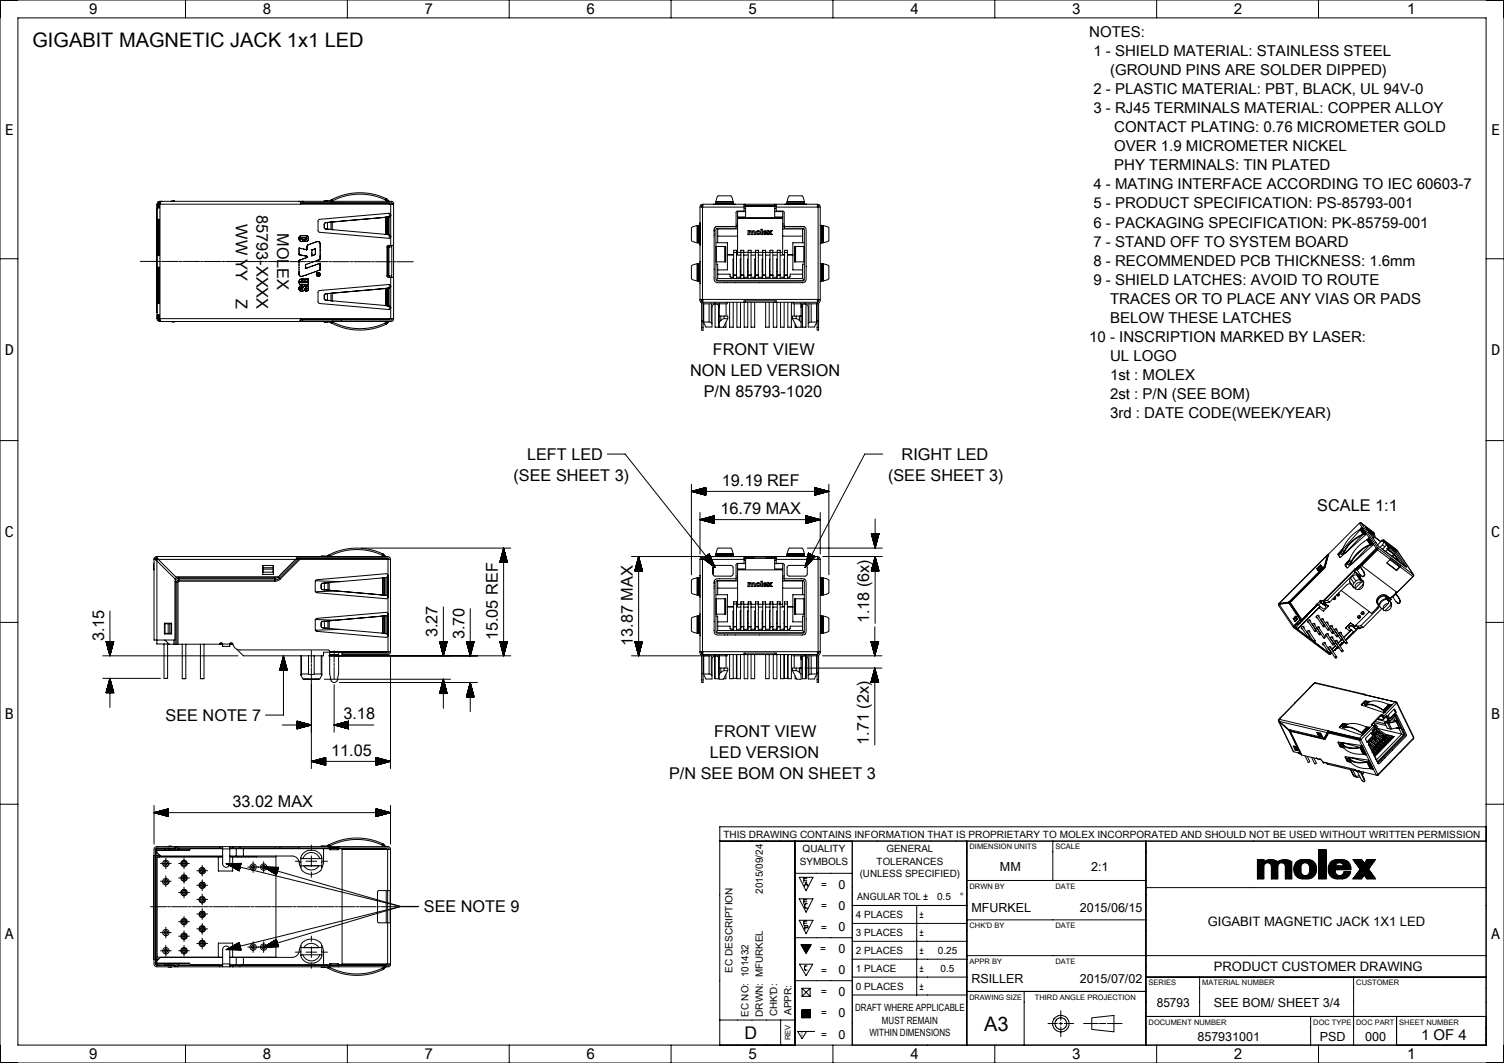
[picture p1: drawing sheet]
<svg xmlns="http://www.w3.org/2000/svg" width="420mm" height="297mm" viewBox="0 0 420 297" stroke-linecap="round" stroke-linejoin="round" font-family="sans-serif">
<defs><g id="words">
<g font-size="5.6">
<text x="9" y="13.2">GIGABIT MAGNETIC JACK 1x1 LED</text>
<text x="274.8" y="288">A3</text>
</g>
<text font-size="4.9" x="207.9" y="290.3">D</text>
<g font-size="4.5">
<text x="65.9" y="62.6" transform="rotate(90 65.9 62.6)">WW YY</text>
<text x="71.6" y="60.1" transform="rotate(90 71.6 60.1)">85793-XXXX</text>
<text x="77.4" y="65.2" transform="rotate(90 77.4 65.2)">MOLEX</text>
<text x="65.9" y="83.6" transform="rotate(90 65.9 83.6)">Z</text>
<text x="199" y="99.3">FRONT VIEW</text>
<text x="192.7" y="105.1">NON LED VERSION</text>
<text x="196.5" y="110.8">P/N 85793-1020</text>
<text x="147.2" y="128.5">LEFT LED</text>
<text x="251.8" y="128.5">RIGHT LED</text>
<text x="143.4" y="134.3">(SEE SHEET 3)</text>
<text x="201.6" y="135.7">19.19 REF</text>
<text x="248" y="134.3">(SEE SHEET 3)</text>
<text x="201.2" y="143.6">16.79 MAX</text>
<text x="367.9" y="142.7">SCALE 1:1</text>
<text x="29.1" y="179.2" transform="rotate(-90 29.1 179.2)">3.15</text>
<text x="122.2" y="178.1" transform="rotate(-90 122.2 178.1)">3.27</text>
<text x="129.7" y="178.6" transform="rotate(-90 129.7 178.6)">3.70</text>
<text x="139" y="178.9" transform="rotate(-90 139 178.9)">15.05 REF</text>
<text x="242.8" y="174.2" transform="rotate(-90 242.8 174.2)">1.18 (6x)</text>
<text x="176.7" y="180.5" transform="rotate(-90 176.7 180.5)">13.87 MAX</text>
<text x="46.2" y="201.4">SEE NOTE 7</text>
<text x="95.9" y="200.9">3.18</text>
<text x="199.5" y="206">FRONT VIEW</text>
<text x="242.7" y="208.1" transform="rotate(-90 242.7 208.1)">1.71 (2x)</text>
<text x="92.5" y="211.1">11.05</text>
<text x="198.2" y="211.8">LED VERSION</text>
<text x="186.9" y="217.6">P/N SEE BOM ON SHEET 3</text>
<text x="64.9" y="225.4">33.02 MAX</text>
<text x="118.4" y="254.9">SEE NOTE 9</text>
</g>
<g font-size="4.2">
<text x="24.8" y="4">9</text>
<text x="73.3" y="4">8</text>
<text x="118.5" y="4">7</text>
<text x="163.7" y="4">6</text>
<text x="208.9" y="4">5</text>
<text x="254.1" y="4">4</text>
<text x="299.3" y="4">3</text>
<text x="344.5" y="4">2</text>
<text x="393" y="4">1</text>
<text x="304.2" y="10.3">NOTES:</text>
<text x="305.3" y="15.6">1 - SHIELD MATERIAL: STAINLESS STEEL</text>
<text x="310" y="21">(GROUND PINS ARE SOLDER DIPPED)</text>
<text x="305.3" y="26.3">2 - PLASTIC MATERIAL: PBT, BLACK, UL 94V-0</text>
<text x="305.3" y="31.6">3 - RJ45 TERMINALS MATERIAL: COPPER ALLOY</text>
<text x="1.4" y="37.7">E</text>
<text x="311.2" y="36.9">CONTACT PLATING: 0.76 MICROMETER GOLD</text>
<text x="416.4" y="37.7">E</text>
<text x="311.2" y="42.3">OVER 1.9 MICROMETER NICKEL</text>
<text x="311.2" y="47.6">PHY TERMINALS: TIN PLATED</text>
<text x="305.3" y="52.9">4 - MATING INTERFACE ACCORDING TO IEC 60603-7</text>
<text x="305.3" y="58.3">5 - PRODUCT SPECIFICATION: PS-85793-001</text>
<text x="305.3" y="63.6">6 - PACKAGING SPECIFICATION: PK-85759-001</text>
<text x="305.3" y="68.9">7 - STAND OFF TO SYSTEM BOARD</text>
<text x="305.3" y="74.2">8 - RECOMMENDED PCB THICKNESS: 1.6mm</text>
<text x="305.3" y="79.6">9 - SHIELD LATCHES: AVOID TO ROUTE</text>
<text x="310" y="84.9">TRACES OR TO PLACE ANY VIAS OR PADS</text>
<text x="304.2" y="95.5">10 - INSCRIPTION MARKED BY LASER:</text>
<text x="310" y="90.2">BELOW THESE LATCHES</text>
<text x="1.4" y="99.2">D</text>
<text x="310" y="100.9">UL LOGO</text>
<text x="416.4" y="99.2">D</text>
<text x="310" y="106.2">1st : MOLEX</text>
<text x="310" y="111.5">2st : P/N (SEE BOM)</text>
<text x="310" y="116.8">3rd : DATE CODE(WEEK/YEAR)</text>
<text x="1.4" y="150">C</text>
<text x="416.4" y="150">C</text>
<text x="1.4" y="200.8">B</text>
<text x="416.4" y="200.8">B</text>
<text x="1.4" y="262.4">A</text>
<text x="416.4" y="262.4">A</text>
<text x="396.8" y="290.5">1 OF 4</text>
<text x="24.8" y="296">9</text>
<text x="73.3" y="296">8</text>
<text x="118.5" y="296">7</text>
<text x="163.7" y="296">6</text>
<text x="208.9" y="296">5</text>
<text x="254.1" y="296">4</text>
<text x="299.3" y="296">3</text>
<text x="344.5" y="296">2</text>
<text x="393" y="296">1</text>
</g>
<g font-size="3.6">
<text x="337.3" y="258.8">GIGABIT MAGNETIC JACK 1X1 LED</text>
<text x="339" y="271.3">PRODUCT CUSTOMER DRAWING</text>
</g>
<g font-size="3.5">
<text x="279.2" y="243.3">MM</text>
<text x="304.7" y="243.3">2:1</text>
<text x="234.2" y="248.3">0</text>
<text x="234.2" y="254.3">0</text>
<text x="271.3" y="254.8">MFURKEL</text>
<text x="301.5" y="254.8">2015/06/15</text>
<text x="234.2" y="260.3">0</text>
<text x="234.2" y="266.3">0</text>
<text x="234.2" y="272.3">0</text>
<text x="271.3" y="274.8">RSILLER</text>
<text x="301.5" y="274.8">2015/07/02</text>
<text x="234.2" y="278.3">0</text>
<text x="323" y="281.3">85793</text>
<text x="339" y="281.3">SEE BOM/ SHEET 3/4</text>
<text x="234.2" y="284.3">0</text>
<text x="234.2" y="290.3">0</text>
<text x="334.4" y="290.8">857931001</text>
<text x="368.5" y="290.8">PSD</text>
<text x="381.2" y="290.8">000</text>
</g>
<g font-size="2.8">
<text x="202" y="234">THIS DRAWING CONTAINS INFORMATION THAT IS PROPRIETARY TO MOLEX INCORPORATED AND SHOULD NOT BE USED WITHOUT WRITTEN PERMISSION</text>
<text x="224.1" y="238">QUALITY</text>
<text x="247.5" y="238">GENERAL</text>
<text x="223.4" y="241.6">SYMBOLS</text>
<text x="240.1" y="245.1">(UNLESS SPECIFIED)</text>
<text x="244.8" y="241.6">TOLERANCES</text>
<text x="213" y="249.7" transform="rotate(-90 213 249.7)">2015/09/24</text>
<text x="229.3" y="248">=</text>
<text x="239.4" y="251.5">ANGULAR TOL ±</text>
<text x="261.7" y="251.5">0.5</text>
<text x="268" y="251.5">°</text>
<text x="229.3" y="254">=</text>
<text x="239" y="256.5">4 PLACES</text>
<text x="256.7" y="256.5">±</text>
<text x="229.3" y="260">=</text>
<text x="239" y="261.5">3 PLACES</text>
<text x="256.7" y="261.5">±</text>
<text x="229" y="266">=</text>
<text x="239" y="266.5">2 PLACES</text>
<text x="256.7" y="266.5">±</text>
<text x="261.9" y="266.5">0.25</text>
<text x="204.5" y="271.8" transform="rotate(-90 204.5 271.8)">EC DESCRIPTION</text>
<text x="229.3" y="272">=</text>
<text x="239" y="271.5">1 PLACE</text>
<text x="256.7" y="271.5">±</text>
<text x="262.7" y="271.5">0.5</text>
<text x="229.3" y="278">=</text>
<text x="239" y="276.5">0 PLACES</text>
<text x="256.7" y="276.5">±</text>
<text x="209" y="284.1" transform="rotate(-90 209 284.1)">EC NO: 101432</text>
<text x="213" y="284.1" transform="rotate(-90 213 284.1)">DRWN: MFURKEL</text>
<text x="217" y="283.9" transform="rotate(-90 217 283.9)">CHK'D:</text>
<text x="221" y="283.6" transform="rotate(-90 221 283.6)">APPR:</text>
<text x="229.3" y="284">=</text>
<text x="238.8" y="282.5">DRAFT WHERE APPLICABLE</text>
<text x="246.3" y="286">MUST REMAIN</text>
<text x="229.3" y="290">=</text>
<text x="242.8" y="289.6">WITHIN DIMENSIONS</text>
</g>
<g font-size="2.1">
<text x="270.8" y="237.3">DIMENSION UNITS</text>
<text x="294.8" y="237.3">SCALE</text>
<text x="270.8" y="248.3">DRWN BY</text>
<text x="294.8" y="248.3">DATE</text>
<text x="270.8" y="259.3">CHK'D BY</text>
<text x="294.8" y="259.3">DATE</text>
<text x="270.8" y="269.3">APPR BY</text>
<text x="294.8" y="269.3">DATE</text>
<text x="320.7" y="275.3">SERIES</text>
<text x="335.8" y="275.3">MATERIAL NUMBER</text>
<text x="378.8" y="275.3">CUSTOMER</text>
<text x="270.7" y="279.3">DRAWING SIZE</text>
<text x="289" y="279.3">THIRD ANGLE PROJECTION</text>
<text x="320.7" y="286.3">DOCUMENT NUMBER</text>
<text x="366.7" y="286.3">DOC TYPE</text>
<text x="378.7" y="286.3">DOC PART</text>
<text x="390.8" y="286.3">SHEET NUMBER</text>
<text x="220.7" y="290.6" transform="rotate(-90 220.7 290.6)">REV</text>
</g>
<text font-size="1.4" x="223.7" y="289.4">C</text>
</g></defs>
<g fill="none" stroke="#000" stroke-width=".28">
<path d="M0 0h420v297h-420zM5 5h410v287h-410zM51.8 0v5M97 0v5M142.2 0v5M187.4 0v5M232.6 0v5M277.8 0v5M323 0v5M368.2 0v5M43.9 58.4v29M43.9 57h.1"/>
<path d="M43.9 57v32M43.9 57h.4v1.1M44.1 56.5l-.2 .5M44.1 56.5l.3 .3M44.4 56.8l-.1 .2M44.5 57h.2M44.7 56.2h64.6l.4 .2 .2 .4M44.7 56.2l-.6 .3M44.7 56.6l-.3 .2M44.7 57h64.4M44.7 56.2v.4M44.7 57v32"/>
<path d="M44.7 56.6h.1M44.8 56.8h-.3v1.3h-.6v-1.1M45.2 56.2l-.1 .1a.52 .52 0 0 0-.3 .7M48.6 56.2h-.8M83.5 56.2l.4 .3M83.8 56.4h.3M83.9 56.5v.5M84.1 56.4l-.2 .1M84.1 56.8h24.5l.3 .2M84.6 56.2l-.5 .2M91 56.1h-.4l-.1 .1M91 56.1h.4"/>
<path d="M91 56.1v.1M91.4 56.1v.1M92.4 55.9l-1 .2M92.4 55.9v.3M92.8 56.2h-.2M92.8 55.7v.5M92.8 55.7l-.4 .2M92.9 56.6v.2M92.9 56.8h.1M95.4 56.6v.2M95.4 56.8h.1M107.7 55.9a16.6 16.6 0 0 0-14.9 .3"/>
<path d="M107.7 55.9l.2 .1M107.7 55.4a17 17 0 0 0-14.9 .3M107.7 55.4v.5M107.7 55.4l.2 .1M107.9 56l.1 .2M107.9 55.5l.3 .4M107.9 55.5v.5M108.2 55.9v.3M108.2 55.9l.1 .1M108.3 56l.1 .1M108.4 56.1l.3 .1M108.4 56.1v.1"/>
<path d="M108.7 56.2h.1M108.7 59.6v1M109.1 57h.8M109.1 57v11.6M109.5 56.8l-.2-.2h-24.8l-.6 .3M109.5 56.8h.4M109.5 56.8v.2M109.9 56.8v11.8h-.8M195.5 57.9h.7M195.5 57.9v25.8M195.7 57.3l-.2 .6M195.7 57.3l.3 .3"/>
<path d="M196 57.6l-.1 .3M196.2 57.9v25.8M196.2 57.9h11.6M196.3 57.5l-.3 .1M196.3 57.1l-.6 .2M196.3 57.1v.8M196.3 57.1h11.5M199.3 57.1h.1M199.9 56.9l-.1 .2M199.9 56.9h4.9M199.9 56.7v.2M199.9 56.7h4.9"/>
<path d="M199.9 56.4v.3M199.9 56.4h4.8M199.9 56.3l.6-1.6h3.6l.3 .4 .3 1.2M199.9 56.3h4.8M199.9 56.3v.1M204.7 56.3v.1M204.7 56.4l.1 .3M204.8 56.7v.2M204.8 56.9v.2M205.3 57.1h.1M207.8 57.5l2.8 .1M207.8 57.6h8.9"/>
<path d="M207.8 58.2h.4M207.8 57.9v1.1h-1.9l-.3 .2-.1 4.1M207.8 57.1v.8M207.8 57.5h.4M207.8 57.1h.4M208.2 57.1v.4M208.2 57.1h8.1M208.2 57.5h8.1M208.2 59.1v1.5h-2.2M208.2 57.6v.6M208.2 59.1h-2.2v3.5M208.2 58.2v.9"/>
<path d="M216.3 59.1v1.5h2.3M216.3 57.6v.6M216.3 59.1h2.3v3.5M216.3 58.2v.9M216.3 58.2h.4M216.3 57.5h.4M216.3 57.1h.4M216.3 57.1v.4M216.7 57.9v1.1h1.9l.3 .2 .1 4.1M216.7 57.1v.8M216.7 57.1h11.6M216.7 57.9h11.8"/>
<path d="M216.7 57.5l-2.8 .1M219.2 57.1h.1M219.8 56.9l-.1 .2M219.8 56.9h4.9M219.8 56.7v.2M219.8 56.7h4.9M219.8 56.4v.3M219.8 56.4h4.8M219.8 56.3l.3-1.2 .4-.4h3.5l.6 1.6M219.8 56.3h4.8M219.8 56.3v.1M224.6 56.3v.1"/>
<path d="M224.6 56.4l.1 .3M224.7 56.7v.2M224.7 56.9v.2M225.2 57.1h.1M228.3 57.5l.2 .1M228.3 57.1l.5 .2M228.3 57.1v.8M228.5 57.9h.6M228.5 57.9v25.8M228.5 57.6l.2 .3M228.8 57.3l.3 .6M228.8 57.3l-.3 .3"/>
<path d="M229.1 57.9v26l-.5 1v6.6M0 72.3h5M39.2 73h4.6M43.9 61.3h.6v10.1h-.6zM43.9 74.7h.6v10.1h-.6zM44.1 73h.7M44.3 61.3v10.1M44.3 74.7v10.1M45.1 73h4.7M50.1 73h.7M51.1 73l4.6 .1M56 73.1h.8"/>
<path d="M57.1 73.1h4.6M62 73.1h.7M63 73.1h4.7M68 73.1h.7M69 73.1h4.6M73.9 73.1h.8M75 73.1h4.6M79.9 73.1h.7M80.9 73.1h4.7M83.5 71.1h.1M83.5 71.1v.1M83.5 72.8v3a.94 .94 0 0 0 .7 1.4"/>
<path d="M83.5 72.8h.1M83.5 71.2h.1M83.5 69.3v1.8M83.5 69.3h.1M83.5 72.7v.1M83.6 69.3h.1M83.6 72.7h-.1M83.6 71.2l2 .4M83.6 72.7h.1M83.6 78.3v.1a.92 .92 0 0 0 .2 1.1 .92 .92 0 0 0 1.1 0l1.2 .1M83.6 78.2v.1M83.7 69.3l1.9 .5"/>
<path d="M83.7 78.2h-.1M83.7 78.2h.1M84 78.8h.1M84 66.6v.1M84 66.7h.1M84 66.6h.1M84 78.7v.1M84 78.8v.1M84 78.9h2M84 66.8h.1M84 66.5h.1M84 78.6v.1"/>
<path d="M84.1 78.6h-.1M84.1 66.5h-.1M84.1 66.8l.3 .1M84.1 78.6h.1M84.2 78.6h1.8M84.2 78.6h-.1M84.2 77.2h.1M84.3 79.8a.72 .72 0 0 0-.8 1M84.4 79.8h-.1M84.4 66.9h.1M84.4 79.8h.1M84.4 79.8v.1"/>
<path d="M84.4 79.9v.1M84.5 66.9h-.1M84.5 66.9h.1M84.5 67.1v.2M84.5 67.1h.1M84.5 67.3h.1M84.6 67.3v.1M84.6 67l-.1 .1M84.6 66.9h.1M84.6 66.9v.1M84.6 67.4h.1M85.2 66.9h.1"/>
<path d="M85.2 66.9v.1M85.2 67.4h.1M85.2 67.3v.1M85.2 67v.1M85.2 67.3h.1M85.2 67.1h.1M85.2 67.2v.1M85.2 67.1v.1M85.3 74.9h.1M85.3 74.8v.1M85.3 74.9v.1M85.3 74.1h.1"/>
<path d="M85.3 74.1v.7M85.3 74v.1M85.3 74h.1M85.3 75h.1M85.4 75h.1M85.4 73.9l-.1 .1M85.4 73.9h.1M85.5 75h-.1M85.5 66.4l.1 .1M85.5 66.4l-1.4 .1M85.6 66.5l.1 .1M85.6 66.8l-.4 .1"/>
<path d="M85.6 71.6h.1M85.6 66.8h.1M85.6 67.4h-.4M85.6 72l-2 .7M85.7 71.6h.1M85.7 69.8h-.1M85.7 72h-.1M85.7 66.6h.1M85.7 66.7l-.1 .1M85.7 66.6v.1M85.7 69.8h.1M85.7 66.7h.1"/>
<path d="M85.7 67.4h-.1M85.7 69.6v.1M85.7 65.9h-.4a1.62 1.62 0 0 0-1.8 .4 .83 .83 0 0 0 .2 .9 .83 .83 0 0 0 .8 .3M85.7 65.9h.1M85.7 69.6h.1M85.7 69.4v.1M85.7 69.5v.1M85.7 71.7h.1M85.7 71.8h.1M85.7 71.7v.1M85.7 71.8v.1M85.7 71.6v.1"/>
<path d="M85.7 71.9v.1M85.7 71.9h.1M85.7 65.9l.2 .1M85.9 66h.1M85.9 73.1h.7M86 66.1l.1 .8-.4 .5M86 68.4l-.3 .4v.6M86 77.9l-2.3 .3M86 77.9h.1M86 78.9h.1M86 77.9l.1 .1M86 78.9l.1 .1"/>
<path d="M86 68.4h.1M86 68.4l1.9-.7a.95 .95 0 0 1 1.2-.1 .95 .95 0 0 1 .3 1.3l-.1 3.6M86 78.6h.1M86.1 78.6h-.1M86.1 79h.1M86.1 79.6h.1M86.1 78h.1M86.1 78.4h.1M86.1 78.5v.1M86.1 79v.4M86.1 79.4v.1M86.1 78.4v.1"/>
<path d="M86.1 79.5v.1M86.1 78v.4M86.9 73.1h4.6M87.1 71.4v.1M87.1 71.5h.1M87.1 69.9v1.5M87.1 69.9h.1M87.1 69.8v.1M87.1 69.8h.1M87.2 69.8h-.1M87.2 71.4l-.1 .1M87.2 69.8h.1"/>
<path d="M87.2 71.4h.1M87.7 69.6l-.5 .2M87.8 69.6h-.1M87.9 69.6h-.1M87.9 71.2l-.7 .2M87.9 71.1v.1M87.9 69.5v.1M88 71.1h-.1M88 71.1h.1M88 69.5h-.1M88.1 71.1h-.1M88.1 70.9v.1"/>
<path d="M88.1 69.5h-.1M88.1 69.5h.1M88.1 71h.1M88.1 71.1h.1M88.1 71v.1M88.1 69.6v1.3M88.4 76.8l.1 .2M88.4 76.5v.3M88.4 76.4v.1M88.4 76.8l.1 .1M88.4 76.4h.1M88.5 76.9h.1"/>
<path d="M88.5 76.9v.1M88.5 76.4l-.1 .4M88.5 77l.1 .1M88.5 76.4h.1M88.5 76.3l-.1 .1M88.5 77h.1M88.5 76.3v.1M88.6 76.5v.1M88.6 76.5h.1M88.6 76.6h.1M88.6 76.3h.1M88.6 76.8h.1"/>
<path d="M88.6 77.1h.1M88.6 77.1l.3 .1M88.6 76.9h.1M88.6 76.2l-.1 .1M88.7 76.2l-.1 .1M88.7 76.8h-.1M88.7 76.6h.1M88.7 76.2h-.1M88.7 76.8h.1M88.7 76.8l-.1 .1M88.8 76.8h-.1M88.8 76.6h-.1"/>
<path d="M88.8 76.1l-.1 .1M88.8 76.2h-.1M88.8 76.2a.49 .49 0 0 1 .5 .3 .49 .49 0 0 1-.1 .6M88.8 76.8h.1M88.8 76.7v.1M88.8 76.6h.1M88.8 76.7h.1M88.9 76.6v.1M88.9 76.7h-.1M88.9 76.8h-.1M88.9 76.1h-.1M88.9 76.1h.1"/>
<path d="M88.9 76.8h.1M88.9 77.2h.1M88.9 76.1a.55 .55 0 0 1 .5 .8 .55 .55 0 0 1-.8 .2M88.9 76.7h.1M88.9 76.7l.1 .1M89 76.6h-.1M89 76.6h.1M89 76.8h.1M89 77.1l-.1 .1M89 77.1h.1M89.1 76.5h-.5M89.1 76.5h.1"/>
<path d="M89.1 76.8h-.1M89.1 76.6h-.1M89.1 76.7l-.1 .1M89.1 76.8h.1M89.1 76.6h.1M89.1 76.7h.1M89.1 76.6v.1M89.1 77.1h-.1M89.2 76.5h-.1M89.2 76.8h-.1M89.2 76.7v.1M89.2 77.1h-.1"/>
<path d="M89.2 76.5h.1M89.2 76.5v.1M89.2 76.6v.1M89.2 76.6h.1M89.3 72.6l-3.9 1.3M89.3 75.5l-5.1 1.7M89.3 72.5v.1M89.3 75.5h.1M89.4 73.6l-3.9 1.4M89.4 73.6h.1M89.4 73.8v.1M89.4 73.9v.1"/>
<path d="M89.4 74.1v1.1M89.4 74v.1M89.4 75.2v.1M89.4 75.3l-.1 .2M89.4 73.6v.2M90.6 63.5l.4 .5M90.6 62.7v.8M90.6 63.5h.1M90.6 62.7h.1M91 62.2l-.4 .5M91 64h.1M91 64h.4"/>
<path d="M91 62.2h.1M91.4 64h.1M91.4 62.2h-.4M91.4 62.2v1.8M91.4 64l1 .1M91.4 62.2h.1M91.8 73.1h.8M92.4 64.1h.1M92.4 62.1l-1 .1M92.4 62.1v2M92.4 64.1h.2M92.4 62.1h.1"/>
<path d="M92.4 64.1l.4 .1M92.6 62l-.2 .1M92.8 64.2h.2M92.8 62h.1M92.8 64.2h.1M92.8 62l-.4 .1M92.8 62v2.2M92.8 64.2l14.9 1.3M92.9 73.1h4.6M97.8 73.1h.8M98.9 73.1h4.6M103.8 73.1h.7"/>
<path d="M104.8 73.1h4.6M107.5 65.5h.2M107.7 60.7l-14.9 1.3M107.7 60.7h.1M107.7 65.5h.1M107.7 65.5h.2M107.7 60.7v4.8M107.9 60.7h-.2M107.9 65.5h.1M107.9 60.7h.1M107.9 60.7v4.8M107.9 65.5h.3"/>
<path d="M108.1 69h.6M108.1 77.1h.6M108.1 69v8.1l.2 .4h.8M108.2 60.7h-.3M108.2 65.5h.1M108.2 60.7h.1M108.2 60.7v4.8M108.3 69v8.1M108.3 60.6l-.1 .1M108.3 65.5l.4 .1M108.3 60.6h.1M108.3 65.5h.1"/>
<path d="M108.3 60.6v4.9M108.6 69v8.1M108.7 60.6h-.4M108.7 65.6h.1M108.7 60.6v5M108.7 60.6h.1M108.7 65.6l.4 .5M108.7 65.6l.4 .4M108.7 77.1h.6v.4M108.7 65.6v1M108.7 68.6v.4M108.7 77.1v.4"/>
<path d="M108.7 79.5v1M109.1 60.1l-.4 .5M109.1 60.1l-.2-.4-.3-.1-19.3 1.7-.5 .5v2.6l.5 .5 19.3 1.7 .4-.2 .1-.3M109.1 68.6h-.8l-.2 .4M109.1 80l-.2-.4-.3-.1-19.3 1.7-.5 .5v2.6l.5 .5 19.3 1.7 .4-.2 .1-.3M109.1 66v.1M109.1 77.5h.8M109.1 77.5v11.5M109.3 68.6v.4h-.6M109.4 68.6v8.9M109.7 73.1h.8M109.9 77.5v11.6l-.2 .5-.5 .2h-64.5"/>
<path d="M109.9 68.6v8.9M110.8 73.1h4.6M194.7 63l-1.2 .4-.4 .3v3.5l1.6 .6M194.7 73.7l-1.6 .6v3.5l.4 .4 1.2 .3M194.7 63v4.8M194.7 73.7v4.8M194.7 78.5h.1M194.7 67.8h.1M194.8 67.8l.3 .1M194.8 78.5h.3M194.8 63v4.8M194.8 73.7v4.8"/>
<path d="M194.8 73.7h-.1M194.8 63h-.1M195.1 63h-.3M195.1 73.7h-.3M195.1 63v4.9M195.1 73.7v4.8M195.1 78.5h.2M195.1 67.9h.2M195.3 67.9h.2M195.3 78.5l.2 .1M195.3 63v4.9M195.3 73.6v4.9"/>
<path d="M195.3 73.6l-.2 .1M195.3 63h-.2M195.5 62.9l-.2 .1M195.5 67.9h.1M195.5 73.6h-.2M195.5 78.6h.1M195.5 62.9h.1M195.5 73.6h.1M199.9 73.8h.5v4M199.9 67.8h3.2v7.6h-2.7M200 64h6M200 68.9v4.3"/>
<path d="M200 73.2h2.4M200 68.9h2.4M200.2 78.5h24.1M200.4 64v3.8M200.4 77.8l-.4 .5M200.4 77.8h23.7M200.4 66h5.6M202.4 68.9h.2M202.4 73.2h.2M202.4 68.9v4.3M202.6 68.9v4.3M203.1 71.1h1.8"/>
<path d="M203.1 71.3h1.8M203.9 77.2l.2 .3M204.7 75.9h.2M204.9 77.8v-7.9h.8v7.9M204.9 76.9h.8M204.9 70.5h.8M204.9 72.4h-.2v5.1l-.8-.2v-.7h-3.5M205.5 63.3h-5.2l-.5 .2-.3 .4-.1 14.1 .2 .6 .4 .3 24.1 .1 .6-.2 .4-.8v-13.7l-.1-.6-.5-.4M205.5 63.3v.5h-5.1l-.4 .2v14.3a1.37 1.37 0 0 0 1.5 .2l23-.1 .1-.4v-14l-.5-.2h-5.1v-.5M205.5 63.2h.5M205.5 62.6h.5M205.7 71.3h1.2"/>
<path d="M206 62.6v.6M206 63.2v7.9h-.3M206 70.5h12.6M206 60.9h12.6M206 61h12.6M206.7 75.9h.2M206.9 72.4h-.2v5.1h-1M206.9 77.8v-7.9h.8v7.9M206.9 76.9h.8M207.7 71.3h1.2M208.8 75.9h.1M208.9 64.4h.3v.2l.4-.2 .4 .3 .3-.2h.4l.2 1h-.3v-.6l-.3-.2-.2 .2v.6h-.4v-.6l-.2-.2-.3 .2v.6h-.3z"/>
<path d="M208.9 72.4h-.1v5.1h-1.1M208.9 77.8v-7.9h.8v7.9M208.9 76.9h.8M209.7 71.3h1.3M210.8 75.9h.2M211 72.4h-.2v5.1h-1.1M211 77.8v-7.9h.8v7.9M211 76.9h.8M211.8 71.3h1.2M212.5 64.1h.4v1.4h-.4zM212.8 75.9h.2M213 72.4h-.2v5.1h-1"/>
<path d="M213 77.8v-7.9h.8v7.9M213 76.9h.8M213.2 64.6l.8-.1 .3 .6-.9 .1 .2 .1 .7-.1a.62 .62 0 0 1-.9 .3 .62 .62 0 0 1-.2-.9zM213.5 64.8l.2-.1 .3 .2h-.6zM213.8 71.3h1.2M214.4 64.4h.3l.3 .4 .3-.4h.4l-.5 .6 .5 .5h-.4l-.3-.3-.3 .3h-.3l.4-.5zM214.9 75.9h.1M215 77.8v-7.9h.8v7.9M215 76.9h.8M215 72.4h-.1v5.1h-1.1M215.8 71.3h1.3M216.9 75.9h.2"/>
<path d="M217.1 77.8v-7.9h.8v7.9M217.1 76.9h.8M217.1 72.4h-.2v5.1h-1.1M217.9 71.3h1.2M218.6 62.6v.6M218.6 63.2v7.9h.5M218.6 63.2h.4M218.6 64h6M218.6 66h5.5M218.6 62.6h.4M218.9 75.9h.2M219 63.3h5.5"/>
<path d="M219.1 72.4h-.2v5.1h-1M219.1 77.8v-7.9h.8v7.9M219.1 76.9h.8M219.1 70.5h.8M219.9 71.3h1.5M219.9 71.1h1.5M220.7 77.2l-.2 .2-.6 .1M220.7 77.2l-.3 .3M221.9 68.9v4.3M221.9 73.2h.1M221.9 68.9h.1M221.9 73.2h.3"/>
<path d="M221.9 68.9h.3M222.2 68.9v4.3M222.2 73.2h2.3M222.2 68.9h2.3M224.1 76.6h-3.4v.6M224.1 64v3.8M224.1 77.8l.5 .5M224.5 68.9v4.3M224.5 63.3h.1M224.6 73.8h-.5v4M224.6 67.8h-3.2v7.6h2.7M229.1 73.6h.1"/>
<path d="M229.1 62.9h.1M229.1 78.6h.1M229.1 62.9l.1 .1M229.1 67.9h.1M229.2 78.6h-.1M229.2 67.9h-.1M229.2 73.6h.1M229.2 63h.1M229.3 63v4.9M229.3 73.6v4.9M229.3 73.6l.2 .1M229.3 63h.2"/>
<path d="M229.3 78.5l-.1 .1M229.3 67.9h-.1M229.5 73.7h.3M229.5 63h.3M229.5 63v4.9M229.5 73.7v4.8M229.5 78.5h-.2M229.5 67.9h-.2M229.8 78.5h-.3M229.8 67.8l-.3 .1M229.8 63v4.8M229.8 73.7v4.8"/>
<path d="M229.8 73.7h.1M229.8 63h.1M229.9 73.7l1.5 .6 .1 3.5-.4 .4-1.2 .3M229.9 63l1.5 .6 .1 3.6-.4 .3-1.2 .3M229.9 63v4.8M229.9 73.7v4.8M229.9 78.5h-.1M229.9 67.8h-.1M415 72.3h5M43.9 89l.2 .6M43.9 89h.1M43.9 89v-1h.6v1.3h.2"/>
<path d="M44.1 89.6l.6 .2M44.3 89l.1 .3M44.3 88v1h-.4M44.4 89.3l.3 .1M44.4 89.3l-.3 .3M44.5 89h.2M44.7 89v.6M44.7 89.6l.4 .2M44.7 89h64.4M44.7 89.6v.2M47.8 89.8h.1M48.6 89.8h-.8"/>
<path d="M83.5 80.8v.1M83.5 80.9l.1 .1M83.6 81h.1M83.6 81v.1M83.6 81.1l.1 .1M83.7 81.2h.1M83.7 89.7h.4M83.7 81.2l.1 .1M83.8 81.3h.1M83.9 89v.6M83.9 89.6l-.4 .2M83.9 89.6l.2 .1"/>
<path d="M84 80.7h.1M84 80.5v.1M84 80.6h.1M84 80.5h.1M84 80.7l.2 .1M84 80.4v.1M84.1 80.4h.1M84.1 89.7l.5 .1M84.3 80.8h-.1M84.3 80.8h.1M84.4 80.8h-.1M84.4 80.4h-.3"/>
<path d="M84.4 80.7v.1M84.4 80.2h.1M84.4 80v.1M84.4 80.1v.1M84.4 80.2v.1M84.4 80.3h.1M84.4 80.7h.1M84.4 80.3v.1M84.5 80.7a.84 .84 0 0 1 .9-.9 .84 .84 0 0 1 .7 1.1l-.6 .4M84.5 80.7h-.1M85.2 80.6a.94 .94 0 0 1-1.3 .7M85.2 80.6h.1"/>
<path d="M85.2 80.5v.1M85.3 80.9v.1M85.3 80.8v.1M85.3 80.5h-.1M85.3 81.4h.1M85.3 81v.1M85.3 80.5h.1M85.3 81.1v.2M85.4 80.4l-.1 .1M85.4 80.4h.1M85.4 80.8h-.1M85.4 81.3l-.1 .1"/>
<path d="M85.5 80.8h-.1M85.5 80.4h-.1M85.5 81.3h-.1M85.5 80.4h.1M85.6 80.8h-.1M85.6 80.4h.1M85.6 80.4l.1 .1M85.6 80.8h.1M85.6 80.7v.1M85.7 80.5h.1M85.7 80.7h-.1M85.7 80.5v.1"/>
<path d="M85.7 80.6h.1M85.7 80.7h.1M85.7 80.6v.1M90.5 89.8l.1 .2h.4M90.6 83.4l.4 .5M90.6 82.6v.8M90.6 82.6h.1M90.6 83.4h.1M91 89.8v.2M91 82.1l-.4 .5M91 83.9h.4M91 82.1h.1"/>
<path d="M91 83.9h.1M91.4 83.9h.1M91.4 89.8v.2M91.4 82.1h-.4M91.4 82.1v1.8M91.4 90l1 .2M91.4 90h-.4M91.4 83.9l1 .1M91.4 82.1h.1M92.4 89.8v.4M92.4 84h.1M92.4 82l-1 .1"/>
<path d="M92.4 82v2M92.4 90.2l.4 .2M92.4 84h.2M92.4 82h.1M92.4 84h.4M92.6 89.8l.2 .1M92.6 81.9l-.2 .1M92.8 89.9a16.6 16.6 0 0 0 14.9 .3M92.8 89.9v.5M92.8 84l.2 .1M92.8 81.9h.1M92.8 84h.1"/>
<path d="M92.8 81.9l-.4 .1M92.8 81.9v2.1M92.8 90.4a17 17 0 0 0 14.9 .2M92.8 84l14.9 1.4M92.9 89.3v.1M92.9 89.3h.1M92.9 89.3h2.5M92.9 89.8h.1M95.4 89.3v.1M95.4 89.3h.1M95.4 89.8h.1M107.5 85.4h.2"/>
<path d="M107.7 90.2v.4M107.7 80.6l-14.9 1.3M107.7 80.6h.1M107.7 85.4h.1M107.7 85.4h.2M107.7 80.6v4.8M107.7 90.2h.1M107.9 90.1l-.2 .1M107.9 90.1v.5M107.9 85.4h.1M107.9 80.6h-.2M107.9 80.6h.1"/>
<path d="M107.9 80.6v4.8M107.9 90.6h-.2M107.9 85.4h.3M108 89.8l-.1 .3M108.2 89.8v.4M108.2 80.5l-.3 .1M108.2 85.4h.1M108.2 80.5h.1M108.2 80.5v4.9M108.2 90.2l-.3 .4M108.3 80.5h-.1M108.3 85.4l.4 .1"/>
<path d="M108.3 85.4h.1M108.3 80.5h.1M108.3 80.5v4.9M108.4 89.8v.2M108.4 90l-.2 .2M108.7 89.8h.1M108.7 89.8l-.3 .2M108.7 80.5h-.4M108.7 85.5h.1M108.7 80.5v5M108.7 80.5h.1M108.7 85.5l.4 .4z"/>
<path d="M108.7 85.5v1M108.9 89l-.3 .3h-24.5M109.1 80l-.4 .5M109.1 89h.8M109.5 89l-.3 .4h-24.7l-.6-.3M195.5 83.7l.2 .7M195.5 83.7h.1M195.5 83.7h.7M195.7 84.4v.1M195.7 84.5l.2 .4v6.6M195.9 83.7l.4 1.2M195.9 83.7h.1"/>
<path d="M196.1 83.7v.5M196.1 83.9h.2M196.2 83.7h32.3M196.3 83.7v.8h11.5M196.3 83.9h-.2M196.3 84.9v6.6M196.3 89.7h-.4M196.3 91.5v.8h-.4v-.8M196.3 91.5h-.4M196.5 90l.6 1.4h1.7v-1.1M196.5 90h1.5M196.5 84.9v5.1"/>
<path d="M198 90l.6 .2M198 84.9v5.1M198.6 90.2l.2 .1M198.6 84.9v5.3M199.6 84.5l.1 6.9h1v-6M200.7 91.3h.1M200.8 85.9a1 1 0 0 0-1-1 1 1 0 0 0-1 1v4.4M200.8 84.9v5.1M200.8 88.3h.5M201.3 89.6l-.5 .4M201.3 88.3h.9M201.3 88.3v1.3"/>
<path d="M202.2 89l-.9 .6M202.2 89h1M202.2 88.3h1v.7M202.2 88.3v.7M202.7 90.1v1.3h-.7M202.8 84.9v3.4M203 84.5v.4h-6.7M203.2 89l-1.2 2.4h-1.2v-1.4M203.7 84.5v6.9h1v-6.9M205.8 84.5v6.9h1v-6.9M207.8 84.5v-.4h9v.4M207.8 84.5h.4"/>
<path d="M207.8 84.5v6.9h1v-6.9M208.2 84.1v.4M208.2 84.5h8.2M209.7 84.5v6.9h1v-6.9M213.8 84.5v6.9h1v-6.9M215.9 84.5v6.9h1v-6.9M216.4 84.5h.4M216.4 84.1v.4M218 84.5v6.9h1v-6.9M220 84.5v6.9h1v-6.9M221.3 89l1.2 2.4h1.2v-1.4M221.3 89h1"/>
<path d="M221.5 84.5v.4h3.4M221.8 84.9v3.4M222 90.5v.9h.5M222.3 89l.9 .6M222.3 88.3h.9M222.3 88.3h-1v.7M222.3 88.3v.7M223.2 89.6l.5 .4M223.2 88.3v1.3M223.2 88.3h.5M223.7 85.9a1 1 0 0 1 1-1 1 1 0 0 1 1 1v4.4M223.7 84.9v5.1"/>
<path d="M224.1 85.1v6.2h-.4M224.9 84.5v.4M224.9 84.9h3.3M225.1 85v6.4h-1v-6.3M225.9 90.2l-.2 .1M225.9 84.9v5.3M226.5 90l-.6 .2M226.5 90h1.5M226.5 84.9v5.1M228 90l-.6 1.4h-1.7v-1.1M228 84.9v5.1M228.2 84.9v6.6"/>
<path d="M228.3 83.9h.2M228.3 83.7v.8h-11.5M228.3 83.9h.1M228.5 83.7h.6M228.5 83.7v.5M228.5 84.2l-.3 .7M228.6 91.5v.7h-.4v-.7M228.6 91.5h-.4M228.6 89.7h-.4M228.7 83.7l-.2 .5M0 123.1h5M169.6 126.9h5l25.1 31.7"/>
<path d="M193.1 135.3v25.3M193.1 137.3h38.4M193.1 137.3l4 1.1M193.1 137.3h4M193.4 137.4h3.7M193.4 137.2h3.7M193.6 137.4h3.5M193.7 137.1h3.4M193.9 137.5h3.2M193.9 137.1h3.2M194.1 137.6h3M194.2 137h2.9"/>
<path d="M194.4 137.7h2.7M194.4 136.9h2.7M194.7 137.7h2.4M194.7 136.9h2.4M194.9 137.8h2.2M194.9 136.8h2.2M195.2 137.9h1.9M195.2 136.7h1.9M195.4 137.9h1.7M195.5 136.6h1.6M195.7 138h1.4M195.7 136.6h1.4"/>
<path d="M195.9 138.1h1.2M196 136.5h1.1M196.2 138.1h.9M196.2 136.4h.9M196.5 138.2h.6M196.6 136.4h.5M196.8 138.3h.3M196.8 136.3h.3M197.1 138.4h.1M197.1 136.2h.1M197.1 136.2v2.2M197.1 136.2l-4 1.1"/>
<path d="M227.5 138.4h.1M227.5 136.2h.1M227.5 136.3h.3M227.5 136.3l.5 .1M227.5 136.4h.8M227.5 136.5h1M227.5 136.5l1.3 .1M227.5 136.6h1.5M227.5 136.7h1.8M227.5 136.7l2.1 .1M227.5 136.8l2.3 .1M227.5 136.9h2.6"/>
<path d="M227.5 137h2.8M227.5 137l3.1 .1M227.5 137.1h3.3M227.5 137.2h3.6M227.5 137.2l3.9 .1M227.5 136.2l4 1.1M227.5 136.2v2.2M227.8 138.3h-.3M228.1 138.2l-.6 .1M228.3 138.1l-.8 .1M228.6 138.1h-1.1M228.8 138h-1.3"/>
<path d="M229.1 137.9l-1.6 .1M229.3 137.9h-1.8M229.6 137.8h-2.1M229.8 137.7l-2.3 .1M230.1 137.7h-2.6M230.4 137.6h-2.9M230.6 137.5h-3.1M230.9 137.4l-3.4 .1M231.1 137.4h-3.6M231.5 135.3v25.3M231.5 137.3l-4 1.1M246.5 126.9h-5l-16.7 31.7"/>
<path d="M415 123.1h5M43 157.2v2M43 156.3v22.5h.8M43 156.3h.2M43 156.1v.2M43 156.1h.5M43.2 156.3l.6 .4M43.2 156.3h.3l.3 .4M43.5 156.1l-.1 .2M43.6 155.9l-.1 .2M43.6 155.5l-.6 .6M43.6 155.5v.4"/>
<path d="M43.8 156.2l-.1 .1M43.8 155.5h64.5a.8 .8 0 0 1 .8 .8M43.8 155.5h-.2M43.8 155.9h-.2M43.8 155.7l.4 .6M43.8 155.7v.3l.4 .3M43.8 155.5v.2M43.8 156.7v22.1M43.8 156.7l5.1 5.1v18.2M43.8 156v.3M44.2 156.3l4.9 4.9h28.6l4.9-4.9M73.4 158h3v2.5h-3z"/>
<path d="M73.5 158.6v.4M73.5 159v.9h2.8v-.9M73.5 158v.6M73.5 159h2.8M73.5 158.6h2.8M76.3 158.6v.4M76.3 158v.6M82.6 156.3l-4.9 4.9M83 156h25.1M83 155.9h25.3l.4 .4M83 155.7l-.4 .6M83 155.7v.3l-.4 .3"/>
<path d="M83 155.5v.2M83.1 155.9v.1M83.3 156.3h.5M83.3 156.3l-39.7 .1M83.3 156.3l-5.3 5.3M83.8 156.3h24.6M83.8 156.3l-5.6 5.5M90.2 155.4l-.5-.1v.2M90.2 155.4h.4M90.2 155.4v.1M90.6 155.4h.1M90.6 155.4v.1"/>
<path d="M91.6 155.2l-1 .2M91.6 155.2h.1M91.6 155.2v.3M91.9 155.4l-.1 .1M91.9 155l-.3 .2M91.9 155h.1M91.9 155v.4M100.9 153.1h41.7M106.8 155.2l.2 .1M106.8 155.2a16.6 16.6 0 0 0-14.9 .2M106.9 154.7a17 17 0 0 0-15 .3M106.9 154.7l-.1 .5"/>
<path d="M106.9 154.7l.1 .1M107 155.3h.1M107 154.8h.1M107 154.8l.4 .3M107 154.8v.5M107 155.3l.1 .2M107.4 155.1h.1M107.4 155.1v.4M107.4 155.1l.1 .2M107.5 155.3h.1M107.5 155.3l.3 .2M107.5 155.3l.1 .1"/>
<path d="M107.5 155.3v.2M107.8 155.5h.1M108.1 156l-.2 .3M108.1 156l.3 .3M108.4 156.3h.7M108.4 156.3v25.8M109.1 156.3v25.8M139.6 157.1h2.1M139.6 157.1h.1M139.7 156.8v.3M139.7 156.6v.5M139.8 156.3v.8"/>
<path d="M139.9 156v1.1M139.9 155.8v1.3M140 155.5v1.6M140.1 155.3v1.8M140.1 155v2.1M140.2 154.8v2.3M140.3 154.5v2.6M140.3 154.3v2.8M140.4 154v3.1M140.5 153.7v3.4M140.6 153.5v3.6M140.6 153.1v30.1"/>
<path d="M140.6 153.1l-1 4M140.6 153.1l1.1 4M140.6 153.2v3.9M140.7 153.5v3.6M140.8 153.7v3.4M140.9 154v3.1M140.9 154.3v2.8M141 154.5v2.6M141.1 154.8v2.3M141.1 155v2.1M141.2 155.3v1.8M141.3 155.5v1.6"/>
<path d="M141.4 155.8v1.3M141.4 156.1v1M141.5 156.3v.8M141.6 156.6v.5M141.6 156.8v.3M141.7 157.1h.1M176.3 155.5h31.5M177.3 159.5h2.1M177.3 159.5h.1M177.4 159.2v.3M177.4 159v.5M177.5 158.7v.8"/>
<path d="M177.5 158.5v1M177.6 158.2v1.3M177.7 157.8v1.7M177.8 157.6v1.9M177.8 157.3v2.2M177.9 157.1v2.4M178 156.8v2.7M178 156.6v2.9M178.1 156.3v3.2M178.2 156v3.5M178.3 155.8v3.7M178.3 155.5v4"/>
<path d="M178.3 155.5v27.7M178.3 155.5l-1 4M178.3 155.5l1.1 4M178.4 155.8v3.7M178.5 156v3.5M178.6 156.3v3.2M178.6 156.6v2.9M178.7 156.8v2.7M178.8 157.1v2.4M178.8 157.3v2.2M178.9 157.6v1.9M179 157.8v1.7"/>
<path d="M179.1 158.2v1.3M179.1 158.4v1.1M179.2 158.7v.8M179.3 159v.5M179.3 159.2v.3M179.4 159.5h.1M195.5 156.3h.7M195.5 143.2v11.6M195.5 156.3v25.8M195.5 145.2h33.6M195.5 145.2l4 1.1M195.5 145.2h4"/>
<path d="M195.7 155.7l.6-.2v.8M195.7 155.7l-.2 .6M195.7 155.7l.3 .3M195.8 145.3h3.7M195.8 145.1h3.7M196 156l-.1 .3M196 145.3h3.5M196.1 145h3.4M196.2 156.3h11.6M196.2 156.3v25.8M196.3 155.9l-.3 .1M196.3 145.4h3.2"/>
<path d="M196.3 145h3.2M196.4 156.1l3.3 2.5M196.4 156.1l.2 .1M196.5 156l.2 .4M196.5 156l.4 .5M196.5 145.5h3M196.5 156l.7 .7M196.6 144.9h2.9M196.6 155.9l.7 .9M196.7 155.9l1 1.2M196.7 155.8l1.1 1.4M196.8 155.8l1.2 1.5"/>
<path d="M196.8 145.5h2.7M196.8 144.8h2.7M196.9 155.7l1.4 1.8M196.9 155.7l1.5 1.9M196.9 155.7l1.7 2.1M197 155.6l1.9 2.4M197.1 145.6h2.4M197.1 144.7h2.4M197.2 155.5l2.4 3M197.3 155.4l2.3 3M197.3 145.7h2.2M197.3 144.7h2.2"/>
<path d="M197.4 155.3l1.9 2.4M197.5 155.2l1.7 2.1M197.5 155.2l1.6 1.9M197.6 145.8h1.9M197.6 144.6h1.9M197.7 155l1.1 1.4M197.8 155l.8 1.1M197.8 155l.7 .9M197.8 145.8h1.7M197.9 154.9l.6 .8M197.9 144.5h1.6M197.9 154.9l.4 .4"/>
<path d="M198 154.8l.2 .4M198.1 154.8h.1M198.1 154.8l1.6 3.8M198.1 154.8l-1.7 1.3M198.1 145.9h1.4M198.1 144.5h1.4M198.3 145.9h1.2M198.4 144.4h1.1M198.6 146h.9M198.6 144.3h.9M198.9 146.1h.6M198.9 156.6l-1.2-1.5 1.2 1.7"/>
<path d="M199 144.3h.5M199.1 158.1l-2-2.5 2.3 2.7M199.1 158.6l.2-.5 .4-.1h4.4l.5 .1 .1 .5v1.8l-.3 .5-4.7 .1-.4-.2-.2-.4M199.1 158.8h.1M199.1 159.8h.1M199.1 158.5v2M199.2 146.2h.3M199.2 144.2h.3M199.4 157.9l-2-2.6 2.1 2.7M199.5 146.2h.1M199.5 144.1h.1M199.5 144.1v2.2"/>
<path d="M199.5 144.1l-4 1.1M199.9 155.3l-.1 .2M199.9 155.3h.1M199.9 155.3h4.9M199.9 155.1v.2M199.9 155.1h.1M199.9 155.1h4.9M199.9 154.8v.3M199.9 154.8h.1M199.9 154.8h4.8M199.9 154.7l.6-1.5 3.6-.1 .3 .4 .3 1.2M199.9 154.7v.1"/>
<path d="M199.9 154.7h4.8M204.7 154.7v.1M204.7 154.8h.1M204.7 154.8l.1 .3M204.8 155.1h.1M204.8 155.1v.2M204.8 155.3h.1M204.8 155.3v.2M205.9 157.4l-.4 .4v3.9M205.9 157.4l2.3 .1M206 157.5v3.4M206 159.2h12.6"/>
<path d="M207.8 155.9h8.9M207.8 156.6h.4M207.8 155.5v.8M207.8 155.5h.4M207.8 155.9h.4M207.8 156.3v1.1M208.2 155.5h8.1M208.2 155.9h8.1M208.2 155.5v.4M208.2 157.5v1.5h-2.2M208.2 156v.6M208.2 156.6v.9"/>
<path d="M210.6 155.9v.1M213.9 155.9v.1M216.3 157.5v1.5h2.3M216.3 156v.6M216.3 156.6v.9M216.3 156.6h.4M216.3 155.5h.4M216.3 155.9h.4M216.3 155.5v.4M216.7 155.5v.8M216.7 156.3h11.8M216.7 156.3v1.1"/>
<path d="M216.7 155.5h11.6M218.6 157.5v3.4M218.6 157.4l.4 .4v3.9M218.6 157.4l-2.3 .1M219.8 155.3l-.1 .2M219.8 155.3h.1M219.8 155.3h4.9M219.8 155.1v.2M219.8 155.1h.1M219.8 155.1h4.8M219.8 154.8v.3M219.8 154.8h.1"/>
<path d="M219.8 154.8h4.8M219.8 154.7l.3-1.2 .4-.4 3.5 .1 .6 1.5M219.8 154.7v.1M219.8 154.7h4.8M220 158.1l.4-.1h4.7l.3 .6v2l-.6 .4-4.6-.1-.4-.5v-1.8zM224.6 154.7v.1M224.6 154.8h.1M224.6 154.8v.3M224.6 155.1h.1M224.7 155.1v.2M224.7 155.3h.1M224.7 155.3v.2"/>
<path d="M225 157.6l1.5-2.7-1.5 2.9M225.1 144.1v2.2M225.1 146.2h.1M225.1 144.1h.1M225.1 144.1l.3 .1M225.1 144.2l.5 .1M225.1 144.3h.8M225.1 144.4h1M225.1 144.4l1.3 .1M225.1 144.5h1.5M225.1 144.6h1.8M225.1 144.6l2.1 .1"/>
<path d="M225.1 144.7h2.3M225.1 144.8h2.6M225.1 144.9h2.8M225.1 144.9l3.1 .1M225.1 145h3.3M225.1 145l3.6 .1M225.1 145.1l3.9 .1M225.1 144.1l4 1.1M225.4 146.2h-.3M225.5 153.1h20.9M225.7 146.1h-.6M225.7 154.6v.1"/>
<path d="M225.7 154.5l1.9 1M225.7 154.5l-.9 4.1M225.8 154.6l-.1 .3M225.9 154.6l-.3 .5M225.9 146l-.8 .1M225.9 157.4l1.1-2.2-1.2 2.4M226 154.7l-.5 .8M226 154.7l-.5 1M226.1 154.7l-.7 1.2M226.2 154.7l-.9 1.6M226.2 154.8l-.9 1.7M226.2 145.9l-1.1 .1"/>
<path d="M226.3 154.8l-1.1 2.1M226.3 157l.9-1.7-1.2 2M226.3 154.8l-1.1 2.2M226.4 154.9l-1.3 2.3M226.4 145.9h-1.3M226.6 155l-1.6 3M226.6 155l-1.7 3.4M226.7 145.8l-1.6 .1M226.8 155.1l-1.8 3.3M226.8 155.1l-1.6 3M226.9 155.1l-1.5 2.9M226.9 145.8h-1.8"/>
<path d="M227 155.2l-1.5 2.7M227.2 145.7h-2.1M227.3 155.3l-.9 1.5M227.3 155.4l-.6 1.2M227.4 155.8l.1-.3-.3 .5M227.4 155.4l-.6 1M227.4 145.6l-2.3 .1M227.5 155.4l-.5 .9M227.6 155.5l-.1 .2M227.6 155.5l-2.8 3.1M227.7 145.5l-2.6 .1M228 145.5h-2.9"/>
<path d="M228.2 145.4h-3.1M228.3 155.5l.5 .2M228.3 155.9l.2 .1M228.3 155.5v.8M228.5 156.3h.6M228.5 156.3v25.8M228.5 145.3l-3.4 .1M228.5 156l.2 .3M228.7 145.3h-3.6M228.8 155.7l.3 .6M228.8 155.7l-.3 .3M229.1 156.3v26l-.5 1v6.6"/>
<path d="M229.1 143.2v11.6M229.1 145.2l-4 1.1M229.8 155.5h16.6M243.3 159.5h2.2M243.3 149.1h2.2M243.3 149.1l1.1 4M243.3 149.1v.1M243.3 159.5h.1M243.3 149.1l.1 .4M243.4 159.2v.3M243.4 149.1l.1 .6M243.5 159v.5"/>
<path d="M243.5 149.1v.9M243.5 158.7v.8M243.6 149.1v1.1M243.6 158.5v1M243.6 149.1l.1 1.4M243.7 158.2v1.3M243.7 149.1v1.6M243.7 158v1.5M243.8 149.1v1.9M243.8 157.6v1.9M243.8 149.1l.1 2.2M243.9 157.3v2.2"/>
<path d="M243.9 149.1v2.4M243.9 157.1v2.4M244 149.1v2.7M244 156.8v2.7M244.1 149.1v2.9M244.1 156.6v2.9M244.1 149.1l.1 3.2M244.2 156.3v3.2M244.2 149.1v3.4M244.2 156.1v3.4M244.2 149.1l.1 3.7M244.3 155.8v3.7"/>
<path d="M244.3 149.1l.1 3.9M244.4 155.6v3.9M244.4 145v8.1M244.4 155.5v18.7M244.4 155.5l-1.1 4M244.4 155.5l1.1 4M244.5 155.8v3.7M244.5 149.1v3.7M244.5 156v3.5M244.6 149.1l-.1 3.5M244.6 156.3v3.2M244.6 149.1v3.2"/>
<path d="M244.7 156.5v3M244.7 149.1v3M244.7 156.8v2.7M244.8 149.1l-.1 2.7M244.8 157.1v2.4M244.9 149.1l-.1 2.4M244.9 157.3v2.2M244.9 149.1v2.2M245 157.6v1.9M245 149.1v1.9M245 157.8v1.7M245.1 149.1l-.1 1.7"/>
<path d="M245.1 158.2v1.3M245.1 149.1v1.4M245.2 158.4v1.1M245.2 149.1v1.2M245.2 158.7v.8M245.3 149.1l-.1 .9M245.3 158.9v.6M245.3 149.1v.7M245.4 159.2v.3M245.4 149.1v.4M245.5 149.1v.1M245.5 159.5h.1"/>
<path d="M245.5 149.1l-1.1 4M367.7 158.9l.2 .1M368.2 159.4l.1 .1M368.8 157.8l.4 .7-1 1.1-.5-.7zM368.9 158l-1 1 .3 .5M368.9 158.1l-1 .9M369.1 158.4l.1 .1-1 1-.1-.1zM369.7 158.7v.1M369.7 158.7l-9.4 9.4M369.7 158.8v.1M369.7 158.8l-9.4 9.4M369.7 158.8l-9.3 9.4"/>
<path d="M369.7 158.8h.1M369.7 158.9l-9.3 9.4M369.8 158.2l-9.9 10M369.8 158.2l.2 .1M370 158.3l-10 10M370 158.4l-.3 .4M370 158.4l-.3 .3M370 158.3l-.3 .5M370 158.3v.1M370.1 158.2l-.4 .7M370.1 158.2l-.1 .1M370.6 155.2l.2 .1"/>
<path d="M370.6 155.2l-13.3 13.4M370.6 155.2l-.8 3M370.7 155l-13.6 13.7M370.7 155l-.1 .2M370.7 155h.2M370.7 155l.2 .1M370.8 155.3h.1M370.8 155.3l-.8 3.1M370.8 155.2v.1M370.9 155h.1M370.9 155l-.9 3.3M370.9 155l-.1 .3"/>
<path d="M371 154.8l-.1 .2M371 154.8l-.9 3.4M373.7 155l.4 .7M373.7 155l.1 .1M373.7 154.7v.3M373.7 154.7l.1 .1M373.8 155.1l.3 .6M373.8 154.8v.3M374.3 154.5l-.5 .6M374.5 154.8l.4 .1M374.6 154.2l-.3 .4 .2 .3 .3-.1M374.6 154.2l.3 .5"/>
<path d="M374.8 154.8l.1 .1M374.8 153.7h.1M374.8 153.7l-.2 .5M374.8 153.7l.4 .6M374.9 153.6h.1M374.9 153.6l.4 .5M374.9 153.6l-.1 .1M374.9 154.7l-.1 .1M374.9 154.7l.1 .1M375 154.8l-.1 .1M375 154.8h.1M375.1 153.1l-1.4 1.6"/>
<path d="M375.2 154.3l-.3 .4M375.2 154.3l.2 .1M375.3 154.1l.1 .2M375.3 154.1l-.1 .2M375.4 154.4l-.4 .4M375.4 154.3v.1M375.6 157.9l.5 .7M375.6 157.9l.2 .1M375.7 157.6l-.1 .3M375.7 157.6l.1 .1M375.8 158l.4 .7M375.8 157.7v.3"/>
<path d="M376.1 158.6l.1 .1M376.3 157.5l-.5 .5M376.3 157.5l.2 .3 .2-.1M376.5 157.7l.3 .1M376.5 157.1l-.2 .4M376.5 157.1l.4 .5M376.7 157.7l.1 .1M376.8 156.6l-.3 .5M376.8 156.6l.4 .6M376.8 156.6l-1 1.1M376.9 156.5l-.1 .1M376.9 156.5l.4 .5"/>
<path d="M376.9 157.6l.1 .1M376.9 157.6l-.2 .1M377 156.2l-1.3 1.4M377 157.7l-.2 .1M377 157.7h.1M377.2 157.2l-.3 .4M377.2 157.2l.1 .1M377.3 157l.1 .1M377.3 157l-.1 .2M377.3 157.3l-.3 .4M377.4 157.1l-.1 .2M378.3 159.7l.2 .2"/>
<path d="M378.3 159.7l1.1 .8M378.4 158.9l-8.5 8.6M378.4 158.9l.2 .1M378.5 159.9l1.2 1 .3 .6M378.5 159.9l-7.8 7.9M378.6 159l-8.6 8.6M378.6 158.9h-.2M378.6 158.9h.1M378.7 158.9h.1M378.7 158.9l-.1 .1M378.7 158.9l.2 .3M378.8 159.1l-.5 .6"/>
<path d="M378.9 159.2h.1M378.9 159.2l.1 .1M379 159.3l1.4 1.7M379.5 158h.1M379.5 158l.2 .1M379.5 158l.1 .1M379.6 158.1l.1 .2M379.6 158.1l-.9 .8M379.6 146.2l-8.6 8.6M379.6 146.2l4.7 7M379.7 158.1h.1M379.7 158.1v.1"/>
<path d="M379.7 158.2l.1 .1M379.7 158.3h.1M379.7 158.3l-.8 .9M379.8 147.9a10.9 10.9 0 0 0-4.9 5.7M379.8 147.9l.9 1.3M379.8 158.3h.1M379.8 158.3l1.1 1.6M379.8 158.3l.1 .1M379.8 158.3l-.9 .9M379.9 147.9l.8 1.3M379.9 147.9h-.1M379.9 158.4l-.9 .9"/>
<path d="M379.9 158.4l.9 1.4M379.9 146.1h.2M380 146.1l3.6 2.7M380.1 146.1l-.5 .1M380.1 146.1l4.7 7M380.1 147.8l-.2 .1M380.1 147.8l.9 1.4M380.1 147.8h.1M380.1 147.5l.2 .1M380.1 147.5l-.4 .5M380.2 147.8l.9 1.4M380.3 158.1l9.8 7.4 4.5-4.4"/>
<path d="M380.3 147.6l-6.5 7.2M380.3 147.8h-.1M380.3 147.7l1 1.4M380.3 147.7h.1M380.4 153.6l-1.8 1.7M380.4 147.4h.1M380.4 147.4l-.1 .3M380.4 147.4l-.3 .1M380.4 149.5l-4.8 5.1M380.5 147.5l-.2 .1M380.7 149.2a10.5 10.5 0 0 0-5.4 4.9M380.7 149.2l.1 .1"/>
<path d="M380.7 149.2h.1M380.7 149.2l.2 .1M380.8 149.3a10.3 10.3 0 0 0-5.4 5M380.8 159.8l.2 .6M380.8 159.8l.1 .1M380.8 149.3h.1M380.9 149.3h.1M380.9 149.3h-.1M380.9 159.9l.2 .6M381 149.2h-.3M381 149.2l.2 .1M381 149.2h.1"/>
<path d="M381.1 149.2h.1M381.1 149.2l.1 .1M381.2 149.3h-.3M381.2 149.3h.1M381.2 149.1l-.1 .1M381.2 149.1l.2 .1M381.3 149.1h.1M381.4 149.2l-.2 .1M381.4 149.2h.1M381.4 147.4l.6 .8 1.4 1M381.5 147.4h-.1M381.5 147.4l1.3 1"/>
<path d="M381.5 149l-.1 .4-7 6.3h-.3M381.5 149.1h-.2M381.5 149.1h.1M381.5 149.1l-.1 .1M381.6 147.7l1.2 .9M381.7 150.8a10.9 10.9 0 0 0-4.8 5.7M381.7 150.8l.9 1.3M381.8 150.8l.9 1.3M381.8 150.8h-.1M382 150.7l-.2 .1M382 150.7l.9 1.3M382 150.7h.1"/>
<path d="M382.1 150.7l.9 1.4M382.1 150.4l.1 .1M382.1 150.4l-.3 .4M382.2 148.5l.1 .1M382.2 148.5h.1M382.2 148.5l.1 .2M382.2 148.5l1.7 1.3M382.2 148.6h.1M382.2 150.5l-.2 .2M382.3 148.7l2.4 3.5M382.3 148.6h.1M382.3 150.7h-.2"/>
<path d="M382.3 150.6l.9 1.4M382.3 150.6h.1M382.4 150.3h.1M382.4 150.3l-.1 .3M382.4 150.3l-.3 .1M382.4 150.4l-.2 .1M382.4 152.4l-5 5.2M382.6 149.1l1.3 1M382.6 152.1a10.5 10.5 0 0 0-5.3 4.9M382.6 152.1l.1 .1M382.7 152.1l.2 .1M382.7 152.1h-.1"/>
<path d="M382.7 152.2a10.3 10.3 0 0 0-5.3 4.9M382.8 148.6l-.1 .1M382.8 148.7l.2 .2M382.8 148.4l.3 .3M382.8 148.4l-.1 .2 .3 .3M382.9 152.2h-.2M382.9 152.2h.1M382.9 152l-.2 .1M382.9 152l.2 .2M382.9 152l.1 .1M383 148.9l.1 .1M383 152.1h.1"/>
<path d="M383 152.1l.2 .1M383.1 148.7l-.1 .2M383.1 148.7l.3 .5M383.1 152.2h-.2M383.2 152.2h-.1M383.2 152l-.2 .1M383.2 152l.1 .1M383.2 148.7l.7 1.1M383.2 152h.1M383.3 148.7h-.1M383.3 148.7l.5 .4M383.3 150.1v.1"/>
<path d="M383.3 152.1l-.1 .1M383.3 152.1h.1M383.4 149.2v.1M383.5 152.2l-.1 .1M383.5 149.1l.2 .2 .1-.2M383.5 152l-.1 .3-7 6.3h-.3M383.5 152h-.3M383.5 152h.1M383.5 152l-.2 .1M383.5 150.3v.1M383.6 149.2l.2 .2M383.6 148.8h.1"/>
<path d="M383.6 148.8l.2 .3M383.7 149.4h.1M383.8 149.4v.2M383.9 150.1l-.3 .3-.4-.3M383.9 150.1l1.7 1.2M383.9 150l1.6 1.2M383.9 149.8v.3M384.3 153.5v.1M384.3 153.2l-5.6 5.7M384.3 153.6l-4.6 4.6M384.4 153.6h.1M384.4 153.6h-.1"/>
<path d="M384.6 153.2v.2l-.2 .2M384.6 153.2l-4.9 4.9M384.6 153.2l.1 .1M384.7 153.3l-4.4 4.8M384.7 153.6l3.5 2.7M384.7 153.6l-4.4 4.5M384.7 152.2l1.1 1.1M384.8 153.1l-.5 .1M384.8 153.1l9.9 7.5M384.8 153.1l-.1 .5M384.8 153.1l-.1 .2M385.5 151.2l.1 .1"/>
<path d="M385.6 151.3v.1M385.7 151.2h-.2M385.8 151.1h.3l.2 .2M385.8 153.3l.3 .2M385.9 153.3l6.7 5.1M386 152.3l.7 .5M386 152.3l-.6 .6M386.1 153.5l6.6 4.9-2.9-4.2M386.3 151.3v.5l-.3 .5M386.3 151.3l.7 .6M386.4 150.9l3.6 2.7M386.4 150.9h-.3l-1.4 1.3"/>
<path d="M386.4 150.9l3.5 2.6M386.4 150.9l.2 .3M386.6 151.2l-.1 .1-.4-.2 1 .8M386.6 151.2l.6 .4M386.7 152.8l-.6 .6M387 151.9v.4l-.3 .5M387 151.9l.6 .9M387.2 151.6l.2 .2M387.2 151.6l-.2 .2 .2 .2 .2-.2M387.3 152l-.2-.1 .9 1.3M387.3 157.3l2.6 2M387.3 153.3l.2 .3"/>
<path d="M387.3 153.3l2.1 1.6M387.4 151.8l.7 1.1M387.5 153.6l-.6 .5M387.5 153.6l1.9 1.4M387.5 153.2l.2 .1M387.5 153.2l-.2 .1M387.6 152.6l.1 .1M387.6 152.8l-.1 .4M387.6 152.8l.2 .4M387.7 153.4l1.7 1.4 1 1.4M387.7 153.4l-.1 .1M387.8 152.2l.5 .7 1.5 1.2"/>
<path d="M387.8 152.2v.1M387.8 152.2l1.4 1M387.9 153l-.2 .4M388 152.6l1.1 .8M388 153.2l1.8 1.4 2.3 3.4M388 153.2l-.4 .4M388.1 152.9l1.5 1.1M388.1 152.9l-.1 .3M388.1 156.4l2.7 2M388.2 156.3l.2-.3 2.8 2M388.2 156.3l-.9 1M388.3 156.3l2.6 2"/>
<path d="M388.9 155.2l.6 .8M388.9 155.2l-.3 .2M389.1 153.4l.2 .3M389.1 153.4v.1M389.2 153.2l.3 .3M389.2 153.2l-.1 .2 .3 .3M389.4 155l.7 1M389.4 155l-.5 .2M389.4 153.7l.1 .1M389.4 154.9l.8 1.3M389.5 154.8l-.1 .1M389.5 153.5l-.1 .2"/>
<path d="M389.5 153.5l.3 .5M389.6 154h.1M389.6 154l.2 .2M389.8 154.2h.1M389.8 154v.1M390 153.6l.1 .1M390 153.6l4.8 7.1M390.1 156l.1 .2M390.1 156l-.4 .2M390.1 159.1l-.2 .2M390.1 159.1l.1 .2M390.2 159.3h-.3"/>
<path d="M390.2 156.2l-.2 .2M390.4 156.2l.8 1.1M390.4 156.2l-.3 .3M391 158.4l3.6 2.7M391 158.4l-.8 .9M391.2 158l-.2 .4M391.2 158l-1.1 1.1M0 173.9h5M29.6 179.2h2.2M29.6 179.2l1.1 4M29.6 179.2v.1M29.7 179.2v.3"/>
<path d="M29.7 179.2l.1 .6M29.8 179.2v.8M29.8 179.2l.1 1.1M29.9 179.2l.1 1.4M30 179.2v1.6M30.1 179.2v1.9M30.1 179.2l.1 2.1M30.2 179.2l.1 2.4M30.3 179.2v2.6M30.3 179.2l.1 2.9M30.4 179.2l.1 3.2M30.5 179.2v3.4"/>
<path d="M30.6 179.2v3.7M30.6 179.2l.1 3.9M30.7 170.7v12.5M30.8 179.2v3.8M30.9 179.2l-.1 3.5M30.9 179.2v3.2M31 179.2v3M31.1 179.2v2.7M31.2 179.2l-.1 2.5M31.2 179.2v2.2M31.3 179.2l-.1 2M31.4 179.2l-.1 1.7"/>
<path d="M31.4 179.2v1.4M31.5 179.2v1.2M31.6 179.2l-.1 .9M31.7 179.2l-.1 .7M31.7 179.2v.4M31.8 179.2l-.1 .2M31.8 179.2l-1.1 4M43.8 178.8v1.1h3.3M43.8 178.8h5.1M45.8 179.9v9.6h1v-9.6M45.9 177h.2M45.9 174.3h.2"/>
<path d="M45.9 174.1h2v3h-2zM46 178.8l1.2 1.2h1.4M46.1 177h.9M46.1 174.3h.9M46.1 174.3v2.7M47 174.3h.4M47 177h.4M47 174.3v2.7M47.4 174.3h.4v2.7h-.4M47.4 174.3v2.7M48.6 180h.3M48.6 178.8v1.2"/>
<path d="M48.9 180h.5M49.4 180h.3M49.4 162.6h.3M49.4 162.6v17.4M49.7 162.6v17.4M49.9 162.4l-.2 .2M49.9 162l-.3 .1-.2 .5M49.9 161.6a.99 .99 0 0 0-1 1h.5M49.9 161.2l-1 .5M49.9 162v.4M49.9 161.2v.4M49.9 162.4h26.9"/>
<path d="M49.9 161.6v.4M49.9 162h26.9M49.9 161.6h26.9M49.9 161.2h26.9M50.9 180v9.6h1v-9.6M56 180v9.6h1v-9.6M61.4 179.9a.49 .49 0 0 1 .7-.2 .49 .49 0 0 1 .1 .8l2 .1v-.2a.47 .47 0 0 1 .1-.7 .47 .47 0 0 1 .7 .2M61.4 179.9v.1M61.4 179.9h3.6M62.2 180h-12.5M64.2 180h.9l.7 1.1 1.2 .5h24.7l.3 .2 .1 .5M65 179.9v.1"/>
<path d="M76.8 162v.4M76.8 161.2v.4M76.8 161.6v.4M77.1 161.2h-.3M77.6 161.2h.1M77.7 161.2l-.9 .4M77.7 161.2l.3 .4M78 161.6l-1.2 .4M78 161.6l.2 .2M78.2 161.8l-.6 .4-.8 .2M88.1 173.1l5.6 .2M88.1 162.3l6.9 .2"/>
<path d="M88.4 176.1v.3M89.7 174.9l.4 .5M89.7 164.3l.4 .4M89.7 163.5h.1M89.7 174.1h.1M89.7 163.5v.8M89.7 174.1v.8M89.7 174.9h.1M89.7 164.3h.1M89.7 174.9l.5 .5M89.7 164.3l.5 .4M90.1 173.6l-.4 .5"/>
<path d="M90.1 163l-.4 .5M90.1 175.4h.1M90.1 175.4l.5 .1M90.1 164.7h.1M90.1 163h.1M90.1 164.7l.5 .1M90.1 173.6h.1M90.2 173.6l-.5 .5M90.2 163l-.5 .5M90.6 175.5h.1M90.6 164.8h.1M90.6 175.5l1 .1"/>
<path d="M90.6 173.6h.1M90.6 164.8l1 .1M90.6 162.9h.1M90.6 173.6h-.5M90.6 162.9l-.5 .1M90.6 162.9v1.9M90.6 173.6v1.9M91.6 175.6h.2M91.6 173.5l-1 .1M91.6 164.9h.2M91.6 162.8l-1 .1M91.6 162.8h.1"/>
<path d="M91.6 173.5h.1M91.6 175.6h.1M91.6 164.9h.1M91.6 175.6h.3M91.6 164.9h.3M91.6 162.8v2.1M91.6 173.5v2.1M91.8 173.5h-.2M91.8 162.8h-.2M91.9 175.6h.2M91.9 164.9l14.9 1.3M91.9 162.8h.1"/>
<path d="M91.9 173.5h.1M91.9 175.6h.1M91.9 164.9h.1M91.9 175.6l15 1.3M91.9 164.9l15 1.3M91.9 173.5h-.3M91.9 162.8h-.3M91.9 162.8v2.1M91.9 173.5v2.1M92.1 162.8h-.2M94.1 165.1l-6 .2M94.7 175.8l-6.6 .3"/>
<path d="M106.7 176.9h.2M106.8 172.1l-14.9 1.4M106.8 172.1h.1M106.8 166.2h.1M106.8 166.2l.2 .1M106.9 172.1l-15 1.4M106.9 161.5l-15 1.3M106.9 161.5h-.2M106.9 176.9h.1M106.9 161.5v4.7M106.9 172.1v4.8M106.9 166.2l.1 .1"/>
<path d="M107 172.1h-.1M107 161.4l-.1 .1M107 176.9h.1M107 166.3h.1M107 172.1h.1M107 161.4h.1M107 176.9l.4 .1M107 166.3h.4M107 172.1h-.2M107 161.4v4.9M107 172.1v4.8M107.1 172.1h-.1"/>
<path d="M107.1 176.9l.3 .1M107.1 166.3h.3M107.1 161.4h-.1M107.4 172.1h-.3M107.4 177h.1M107.4 161.4h-.3M107.4 166.3h.1M107.4 172.1h.1M107.4 161.4h.1M107.4 172.1h-.4M107.4 161.4h-.4M107.4 161.4v4.9"/>
<path d="M107.4 172.1v4.9M107.5 177h.1M107.5 161.4v4.9M107.5 172.1v4.9M107.5 172.1h-.1M107.5 177h.3M107.5 161.4h-.1M107.5 166.3l.3 .1M107.5 172.1h.1M107.5 166.3h.1M107.5 161.4h.1M107.8 172l-.3 .1"/>
<path d="M107.8 177h.1M107.8 161.4h-.3M107.8 166.4h.1M107.8 172h.1M107.8 161.4h.1M107.8 161.3v.1M107.8 161.3v5.1M107.8 172v5M107.8 177l.4 .3 .1 .4M107.8 177l.6 .6M107.8 161.3h.1M107.8 166.4l.4 .1 .2 .3"/>
<path d="M107.9 166.4l.3 .1 .1 .4M108.3 160.7l-.1 .4-.4 .2M108.3 177.7h.1M108.3 160.7h.1M108.3 160.7l.1 .1M108.3 171.5l-.1 .4-.3 .1M108.3 166.9h.1M108.4 171.5l-.2 .4-.4 .1M108.4 171.5h.1M108.4 160.8l-.3-.4-.3-.1-19.3 1.7-.5 .5v2.6l.5 .5 19.3 1.7 .5-.2 .1-.3M108.4 171.6l-.3-.4-.3-.1-19.3 1.7-.5 .5v2.6l.5 .5 19.3 1.7 .5-.2 .1-.3M108.4 177.6l-.1 .1"/>
<path d="M108.4 166.8v.1M108.4 160.8l-.6 .5M122.7 179.2h2.2M122.7 179.2l1.1 4M122.7 179.2v.1M122.8 179.2v.4M122.9 179.2v.7M122.9 179.2l.1 .9M123 179.2v1.2M123.1 179.2v1.4M123.1 179.2l.1 1.7M123.2 179.2v1.9"/>
<path d="M123.3 179.2v2.2M123.3 179.2l.1 2.4M123.4 179.2l.1 2.7M123.5 179.2v3M123.6 179.2v3.2M123.6 179.2l.1 3.5M123.7 179.2v3.7M123.8 169.6v13.6M123.9 179.2l-.1 4M124 179.2l-.1 3.7M124 179.2v3.4M124.1 179.2l-.1 3.2"/>
<path d="M124.1 179.2v2.9M124.2 179.2v2.7M124.3 179.2v2.4M124.4 179.2l-.1 2.2M124.4 179.2v1.9M124.5 179.2v1.6M124.6 179.2l-.1 1.4M124.6 179.2v1.1M124.7 179.2v.9M124.8 179.2l-.1 .6M124.8 179.2v.4M124.9 179.2v.1"/>
<path d="M124.9 179.2l-1.1 4M130.2 179.3h2.2M130.2 179.3l1.1 4M130.3 179.3v.1M130.3 179.3l.1 .4M130.4 179.3v.7M130.5 179.3v.9M130.5 179.3l.1 1.2M130.6 179.3v1.4M130.7 179.3v1.7M130.7 179.3l.1 1.9M130.8 179.3l.1 2.2"/>
<path d="M130.9 179.3v2.5M131 179.3v2.8M131 179.3l.1 3.1M131.1 179.3v3.3M131.2 179.3v3.6M131.2 179.3l.1 3.8M131.3 170.1v13.2M131.4 179.3v3.8M131.5 179.3l-.1 3.6M131.5 179.3v3.3M131.6 179.3v3.1M131.7 179.3v2.8"/>
<path d="M131.8 179.3l-.1 2.5M131.8 179.3v2.2M131.9 179.3v1.9M132 179.3l-.1 1.7M132 179.3v1.4M132.1 179.3v1.2M132.2 179.3l-.1 .9M132.3 179.3l-.1 .7M132.3 179.3v.4M132.4 179.3l-.1 .2M132.4 179.3l-1.1 4M139.6 179.2h2.1"/>
<path d="M139.6 179.2l1 4M139.6 179.2v.1M139.6 179.2l.1 .4M139.7 179.2v.6M139.7 179.2l.1 .9M139.8 179.2l.1 1.2M139.9 179.2v1.4M140 179.2v1.7M140 179.2l.1 1.9M140.1 179.2v2.2M140.2 179.2v2.4M140.2 179.2l.1 2.7"/>
<path d="M140.3 179.2v2.9M140.4 179.2v3.2M140.4 179.2l.1 3.5M140.5 179.2l.1 3.7M140.7 179.2l-.1 4M140.8 179.2l-.1 3.7M140.8 179.2v3.5M140.9 179.2v3.2M141 179.2l-.1 2.9M141.1 179.2l-.1 2.7M141.1 179.2v2.4M141.2 179.2l-.1 2.2"/>
<path d="M141.2 179.2v1.9M141.3 179.2v1.7M141.4 179.2v1.4M141.5 179.2l-.1 1.1M141.5 179.2v.9M141.6 179.2v.6M141.7 179.2l-.1 .4M141.7 179.2v.1M141.7 179.2l-1.1 4M177.3 179.2h2.1M177.3 179.2l1 4M177.3 179.2v.1"/>
<path d="M177.3 179.2l.1 .4M177.4 179.2v.6M177.4 179.2l.1 .9M177.5 179.2v1.1M177.6 179.2v1.4M177.7 179.2v1.7M177.7 179.2l.1 1.9M177.8 179.2v2.2M177.9 179.2v2.4M177.9 179.2l.1 2.7M178 179.2v2.9M178.1 179.2v3.2"/>
<path d="M178.1 179.2l.1 3.5M178.2 179.2l.1 3.7M178.3 179.2v4M178.5 179.2l-.1 3.7M178.5 179.2v3.5M178.6 179.2v3.2M178.7 179.2l-.1 2.9M178.8 179.2l-.1 2.7M178.8 179.2v2.4M178.9 179.2l-.1 2.2M178.9 179.2v1.9M179 179.2v1.7"/>
<path d="M179.1 179.2v1.4M179.2 179.2l-.1 1.2M179.2 179.2v.9M179.3 179.2v.6M179.4 179.2l-.1 .4M179.4 179.2v.1M179.4 179.2l-1.1 4M194.7 172.1l-1.6 .6v3.6l.4 .3 1.2 .3M194.7 161.5l-1.2 .3-.4 .3v3.6l1.6 .5M194.7 176.9h.1M194.7 166.2l.1 .1M194.7 161.5v4.7"/>
<path d="M194.7 172.1v4.8M194.8 176.9l.3 .1M194.8 166.3h.3M194.8 172.1h-.1M194.8 161.4l-.1 .1M194.8 161.4v4.9M194.8 172.1v4.8M195.1 172.1h-.3M195.1 161.4h-.3M195.1 161.4v4.9M195.1 172.1v4.9M195.1 177h.2"/>
<path d="M195.1 166.3h.2M195.3 177h.2M195.3 166.3l.2 .1M195.3 161.4v4.9M195.3 172.1v4.9M195.3 172.1h-.2M195.3 161.4h-.2M195.5 172l-.2 .1M195.5 177h.1M195.5 161.4h-.2M195.5 166.4h.1M195.5 172h.1"/>
<path d="M195.5 161.3v.1M199.9 172.2h.5v4M199.9 166.2h3.2v7.6h-2.7M200 167.3v4.3M200 171.6h2.4M200 167.3h2.4M200.1 162.3h5.9M200.1 176.8h24.4M200.4 175h3.5v.5M200.4 176.2l-.4 .4M200.4 176.2h23.7M200.4 162.3v3.9"/>
<path d="M200.4 164.3h5.6M202.4 167.3h.2M202.4 171.6h.2M202.4 167.3v4.3M202.6 167.3v4.3M203.1 169.6h1.8M203.1 169.5h1.8M203.9 175.5l.2 .3M204.7 174.1h.2M204.9 175.1h.8M204.9 168.8h.8M204.9 176.2v-8.1h.8v8.1"/>
<path d="M204.9 170.7h-.2v5.1h-.7l-.1-.3M205.5 161.7v.5h-5.1l-.4 .2v14.3a1.37 1.37 0 0 0 1.5 .2l23-.1 .1-.4v-13.9l-.5-.3h-5.1v-.5M205.5 161.7h-5.2l-.5 .2-.3 .4-.1 14.2 .2 .5 .4 .3 24.1 .1 .6-.1 .4-.8v-13.8l-.1-.6-.5-.3M205.5 161.5h.5M205.5 160.9h.5M205.7 169.6h1.2M206 160.9v.6M206 168.8h.9M206 161.5v8h-.3M206.7 174.1h.2M206.9 170.7h-.2v5.1h-1M206.9 175.1h.8"/>
<path d="M206.9 168.8h.8M206.9 176.2v-8.1h.8v8.1M207.7 168.8h1.2M207.7 169.6h1.2M208.8 174.1h.1M208.9 162.8h.3v.2l.4-.2 .4 .2 .3-.2 .4 .1 .2 1h-.3v-.6l-.3-.3-.2 .3v.6h-.4v-.6l-.2-.3-.3 .3v.6h-.3zM208.9 170.7h-.1v5.1h-1.1M208.9 176.2v-8.1h.8v8.1M208.9 175.1h.8M208.9 168.8h.8M209.7 168.8h1.3M209.7 169.6h1.3"/>
<path d="M210.8 174.1h.2M211 170.7h-.2v5.1h-1.1M211 175.1h.8M211 168.8h.8M211 176.2v-8.1h.8v8.1M211.8 169.6h1.2M211.8 168.8h1.2M212.5 162.4h.4v1.5h-.4zM212.8 174.1h.2M213 170.7h-.2v5.1h-1M213 175.1h.8M213 168.8h.8"/>
<path d="M213 176.2v-8.1h.8v8.1M213.2 163l.8-.1 .3 .5-.9 .1 .2 .2 .7-.2a.62 .62 0 0 1-.9 .4 .62 .62 0 0 1-.2-.9zM213.5 163.1l.2-.1 .3 .3h-.6zM213.8 169.6h1.2M213.8 168.8h1.2M214.4 162.8h.3l.3 .3 .3-.3h.4l-.5 .5 .5 .6h-.4l-.3-.4-.3 .4h-.3l.4-.6zM214.9 174.1h.1M215 175.1h.8M215 168.8h.8M215 176.2v-8.1h.8v8.1M215 170.7h-.1v5.1h-1.1M215.8 169.6h1.3"/>
<path d="M215.8 168.8h1.3M216.9 174.1h.2M217.1 175.1h.8M217.1 168.8h.8M217.1 176.2v-8.1h.8v8.1M217.1 170.7h-.2v5.1h-1.1M217.9 169.6h1.2M217.9 168.8h.7M218.6 160.9v.6M218.6 161.5v8h.5M218.6 161.5h.4M218.6 162.3h5.9"/>
<path d="M218.6 164.3h5.5M218.6 160.9h.4M218.9 174.1h.2M219 161.7l5.5 .1M219.1 170.7h-.2v5.1h-1M219.1 175.1h.8M219.1 176.2v-8.1h.8v8.1M219.1 168.8h.8M219.9 169.6h1.5M219.9 169.5h1.5M220.7 175.5l-.2 .3h-.6M220.7 175.5l-.3 .3"/>
<path d="M221.9 171.6h.1M221.9 167.3h.1M221.9 167.3v4.3M221.9 171.6h.3M221.9 167.3h.3M222.2 171.6h2.3M222.2 167.3h2.3M222.2 167.3v4.3M224.1 175h-3.4v.5M224.1 162.3v3.9M224.1 176.2l.5 .4M224.5 167.3v4.3"/>
<path d="M224.5 161.8h.1M224.6 172.2h-.5v4M224.6 166.2h-3.2v7.6h2.7M229.1 172h.1M229.1 161.3v.1M229.1 172l.1 .1M229.1 177h.1M229.1 161.4h.1M229.1 166.4h.1M229.2 177h-.1M229.2 166.3l-.1 .1M229.2 172.1h.1"/>
<path d="M229.2 161.4h.1M229.3 177h-.1M229.3 166.3h-.1M229.3 161.4v4.9M229.3 172.1v4.9M229.3 172.1h.2M229.3 161.4h.2M229.5 172.1h.3M229.5 161.4h.3M229.5 161.4v4.9M229.5 172.1v4.9M229.5 177h-.2"/>
<path d="M229.5 166.3h-.2M229.8 176.9l-.3 .1M229.8 166.3h-.3M229.8 172.1h.1M229.8 161.4l.1 .1M229.8 161.4v4.9M229.8 172.1v4.8M229.9 161.5l1.5 .5 .1 3.6-.4 .3-1.2 .3M229.9 172.1l1.2 .4 .4 .3-.1 3.5-1.5 .6M229.9 176.9h-.1M229.9 166.2l-.1 .1M229.9 161.5v4.7"/>
<path d="M229.9 172.1v4.8M243.2 179.2h2.2l-1.1 4M243.2 179.2l1.1 4M243.2 179.2l.1 .2M243.3 179.2v.5M243.4 179.2v.7M243.4 179.2l.1 1M243.5 179.2v1.2M243.5 179.2l.1 1.5M243.6 179.2l.1 1.7M243.7 179.2v2M243.8 179.2v2.3"/>
<path d="M243.8 179.2l.1 2.5M243.9 179.2l.1 2.8M244 179.2v3M244 179.2l.1 3.3M244.1 179.2v3.5M244.2 179.2v3.8M244.3 175.1v8.1M244.4 179.2l-.1 3.9M244.4 179.2v3.6M244.5 179.2v3.4M244.6 179.2l-.1 3.1M244.6 179.2v2.9"/>
<path d="M244.7 179.2v2.6M244.8 179.2v2.3M244.9 179.2l-.1 2.1M244.9 179.2v1.8M245 179.2l-.1 1.6M245.1 179.2l-.1 1.3M245.1 179.2v1.1M245.2 179.2v.8M245.3 179.2l-.1 .5M245.4 179.2l-.1 .3M357.1 168.6l.1 .2M357.2 168.8l4.1 6.1"/>
<path d="M357.2 168.8h.1M357.3 168.6h-.2M357.3 168.6l.1 .1M357.3 168.8h.1M357.4 168.7l-.2 .1M357.4 168.7l-.1 .1M357.5 168.7l-.2 .1M359.9 168.2l.1 .1M359.9 168.2l-2.6 .4M359.9 168.5l-2.7 .4-.2 .2 4.2 6.2M359.9 168.5l3.5 5M359.9 168.5l3.1 4.6"/>
<path d="M360 168.3l-2.6 .4M360.2 168.8h.1M360.3 168.5l3.1 4.8M360.3 168.5l-.1 .3M360.3 168.1l-.2 .5M360.3 168.1l.1 .1M360.3 168.4v.1M360.3 168.4l3.2 4.7M360.3 168.2l.1 .1M360.3 168.2v.3M360.4 168.2l-.2 .6M360.4 168.2h-.1"/>
<path d="M360.4 168.3l-.1 .1M361.1 172.9h.2M361.1 172.9l.6 .8 .7-.7M361.1 172.9l.7-.7 .5 .7M361.2 175.3l9.9 7.5h.4l.4-.4M361.3 172.9l.4 .7M361.3 174.9l-.1 .4M361.3 175.1l.1 .1M361.3 175l.1 .1M361.4 175.2l9.9 7.5-1.9-2.9M361.4 172.9l.4 .7M361.4 175v.2"/>
<path d="M361.4 172.9h.1M361.4 172.8l-.1 .1M361.5 172.5l.1-.2 .5 .8M361.5 172.5l-.1 .4M361.5 172.5l.5 .8M361.6 175.1l.2 .3M361.9 172.3l-.1-.1 .5 .7M361.9 172.3h.1M362 172.3l-.1 .1M362 173.3v.1M362 172.5h.1M362.1 173.1l-.1 .2"/>
<path d="M362.2 175.5l.2 .3M362.3 172.9l-.2 .2M362.3 174.3l-.8 .8h-.1M362.4 175.8l2.8 2.2M362.8 174.1l-.6 .1 .1 .1M362.8 174.1l.2 .1-.7 .1M363 173.1l.2 .1-1.8 1.9M363 173.1l-1.7 1.8M363.1 173.3l.2 .3M363.3 173.6l-.5 .5M363.4 175.4h.1M363.4 173.5l-.1 .1"/>
<path d="M363.4 175.3l1.9 2.8M363.4 173.3v.2M363.5 173.1l-.1 .2M363.8 175l1.9 2.8M364 175l-.1 .2M364.1 175.5a.36 .36 0 0 0-.2-.5 .36 .36 0 0 0-.5 .3 .36 .36 0 0 0 .3 .4M364.8 172.1l.1 .1M364.9 172h.1M364.9 172.2v.1M364.9 172.3l-3.1 3.1M364.9 172v.2M364.9 176.7a.4 .4 0 0 1 .4-.5 .4 .4 0 0 1 .4 .5"/>
<path d="M364.9 176.6h.2M365 176.5l1.9 2.8M365.1 176.9h.2M365.1 173.6h.2M365.2 173.5l1.9 2.9M365.4 176.2l1.9 2.8M365.5 178.2l1.3 .9M365.5 176.2v.1M365.6 173.2l2.8 4.1M365.7 173.2v.2M365.9 173.7a.36 .36 0 0 0-.3-.4 .36 .36 0 0 0-.4 .2 .36 .36 0 0 0 .3 .5M366.4 174.5l.6-.3 .2 .4"/>
<path d="M366.5 174.6h.1M366.8 174.9h-.1M366.9 174.2l2.7 4.1M367 174.2l-.1 .1M367.1 179.4l4 2.9M367.5 172.3h.2M367.6 172.2l1.9 2.9M367.6 169h.1M367.6 169l.1 .1M367.6 169l-4.1 4.1M367.7 175.4l.6-.3 .1 .5M367.7 169.1l-4 4.1-.2 .5"/>
<path d="M367.8 175.5h.1M367.9 168.8l-.3 .2M367.9 168.8l.3 .3M367.9 168.8l-.2 .3M368 171.9l2.8 4.1M368 168.9l-3.1 3.1M368 175.9h.1M368.1 175.1l2 2.9M368.1 172h.1M368.1 171.9v.2M368.2 175.1v.2M368.3 172.4a.36 .36 0 0 0-.3-.4 .36 .36 0 0 0-.4 .2 .36 .36 0 0 0 .3 .5"/>
<path d="M368.3 169.8l-5.9 6M368.3 169.8v.1M368.6 168.1l.3 .3M368.6 168.1h.1M368.6 168.1l-.7 .7M368.6 169.4l-6 6h-.8M368.7 168.1l1.4 1.1M368.7 169.5l-.4 .4M368.8 173.2l.6-.3 .2 .4M368.8 167.8l-.2 .3M368.8 167.8h.1M368.8 167.8h.2"/>
<path d="M368.9 168.4l1.3 1-.1 .5-.6 .2-1.3-1M368.9 168.4l-.7 .7M368.9 167.8l-.2 .3M368.9 173.3h.1M369 167.8v.1M369 167.9l-.3 .3M369.1 173.6h.1M369.3 172.9l2.7 4.1M369.3 179.9h.2M369.4 172.9h.1M369.6 167.9h.1M369.6 167.9l.6 .5 1.1-.2"/>
<path d="M369.7 168.4l1.2 1M369.7 168.4v.1M369.7 168.5l-.3 .3M369.8 179.5l1.9 2.8M369.9 167.5l-.5 .3h-.6M369.9 167.5l.1 .1M369.9 168.1l-.6 .6M369.9 179.5v.1M370 168.2l-.3 .2M370 167.6l-.6 .3-.4-.1M370.1 169.2v.1M370.1 169.2l.1 .2"/>
<path d="M370.1 174.1l.6-.3 .1 .5M370.1 180a.36 .36 0 0 0-.3-.5 .36 .36 0 0 0-.4 .3 .36 .36 0 0 0 .3 .4M370.2 177.4h.1M370.2 177.3l1.9 2.9M370.5 173.8l2.8 4.1M370.6 177l2.8 4.1M370.6 173.8v.2M370.7 167.8l-1.1 .1M370.7 167.8l.6 .4M370.8 177l-.1 .1M370.9 177.5a.36 .36 0 0 0-.2-.5 .36 .36 0 0 0-.5 .3 .36 .36 0 0 0 .3 .5M370.9 169.3v.1"/>
<path d="M370.9 169.4l-1.3 1.4-1.3-.9M371.3 175.1l.6-.3 .2 .4M371.4 175.2h.1M371.5 178.2l.5-.2 .2 .4M371.5 178.4h.1M371.6 175.5h.1M371.7 174.8l2.8 4.1M371.8 178.7h.1M371.9 178l2.8 4.1M371.9 174.8l-.1 .1M372 178v.1M372.3 167.2l.2 .3-.3-.2"/>
<path d="M372.6 176l.5-.3 .3 .2-.1 .3M372.7 176.1h.1M372.7 179.2l.6-.3 .1 .5M372.8 166.8l-.1 .1M372.8 166.7l.1 .5-.2-.4M372.8 179.3h.1M372.9 176.5h.1M373 175.7l2.8 4.1M373 179.6h.1M373.1 178.9l2 2.9M373.2 175.7l-.1 .1M373.3 178.9l-.1 .1"/>
<path d="M373.4 166.2l.2 .2-.4-.1M373.8 165.7l.2 .5-.2-.5M373.8 176.9l.6-.2 .2 .4M373.9 177.1h.1M374.2 177.4h.1M374.3 176.7l1.9 2.8M374.4 176.7h.1M374.5 178.8l-.8 .9M374.5 165l8.5 6.4 1.6-1.6M374.7 179.6h.1M374.7 179.6l-.7 .6M374.9 178.4v.1"/>
<path d="M374.9 178.5h.1M375.3 179.1l-.6 .5M375.4 179.2l-1.2 1.2M375.5 179.3l-1.2 1.3M375.8 175.5l1.2 .9M376.9 162.5l.1 .2M376.9 162.5l1 1.6M377.1 161.5l-.2 1M377.1 161.5l1 1.4M377.1 174l1.3 1M377.1 174l-1.3 1.5M377.1 174l.1 .1"/>
<path d="M377.2 174.1l-1.4 1.4M377.4 176l-2.1 2.1M377.4 163.3l-.6-.2-.7 .3-4.8 4.8M377.5 174.8l-.6 .2-.1 .5 1.3 1.1M377.5 174.8l-.7 .2v.6M377.5 174.8l1.3 1.1M377.7 160.9l-.6 .6M377.7 160.9l.9 1.4M377.8 176.7h.1M377.8 176.7l.2 .2M377.8 176.7l-2 2.2M378 176.9l-2.2 2.1"/>
<path d="M378 176.5l-2.3 2.3M378 176.5v.4M378.1 162.9a.81 .81 0 0 0-.3 .9 .81 .81 0 0 0 .7 .5M378.4 174.9v.1M378.5 164.3l.2 .3 .5 .1M378.6 162.3l-.5 .6M378.7 175.8h.1M378.7 174.6l.3 .4M378.8 175.7h.1M378.8 175.7l-.1 .1M378.8 175.7l.1 .1M378.8 175.9l-.7 .7"/>
<path d="M378.8 160.6l.3 .1M378.8 160.6l-1.1 .3M378.8 160.6l1 1.4M378.9 175.8l-.1 .1M378.9 175.9l-.8 .7M379 175l.6 .5 1.1-.2M379 175.4v.1M379 175.5h.1M379.1 160.7l.7 .5M379.1 160.7l1 1.5M379.1 175.5l.1 .1M379.1 175.5l-.2 .3"/>
<path d="M379.1 175.5h.1M379.2 172.3h-.1M379.2 175.6h.1M379.3 175.2l-.6 .6M379.3 161l.6 .5M379.4 160.5l.2 .2M379.4 160.5l.4 .5M379.5 171.9l.3 .5a.36 .36 0 0 0-.2-.4 .36 .36 0 0 0-.5 .2 .36 .36 0 0 0 .3 .5l-.3-.5M379.7 171.9l-.1 .2M379.8 161.2l1 1.4M379.8 161.2h.1M379.8 162l.3 .2"/>
<path d="M379.8 162l-1.2 .3M379.9 175.4l-.8 .1M379.9 161.5l-.1 .2M380 174.8l.7 .5M380 174.8l-1 .2M380.1 171.3h.1M380.1 162.2v.5M380.1 162.7a1.36 1.36 0 0 0-1.6 1.6M380.1 162.7l-1.6 1.6M380.1 171.2l.4 .5M380.2 175.4l-.5 .2h-.5M380.4 162.1l.4 .5"/>
<path d="M380.6 170.9l.3 .5M380.7 163.3l-.3 .9-1.2 .5M380.7 163.3l-1.5 1.4M380.7 170.9l-.1 .1M380.8 162.6l-.1 .7M380.8 162.6l-.1 1M380.9 171.4a.36 .36 0 0 0-.3-.5 .36 .36 0 0 0-.4 .3 .36 .36 0 0 0 .3 .4M381 160.4l-.2 .5-.4 .1M381 160.4l.1 .1M381.1 160.5l-.3 .6-.4-.1M382.4 170.9l-4.3 4.4M384.6 169.8l.2 .3"/>
<path d="M384.8 170.1l-4.8 4.7M384.9 168.9l-.3 .9M384.9 168.9l.2 .6-.3 .6M385.3 169.2a1 1 0 0 0 1 .9M385.9 170l-5.2 5.3M386.1 170l.3 .5M386.4 170.5l.4 .1M386.8 166.5a1.78 1.78 0 0 0-2 2.1l.5 .6M386.8 166.5l.9 1.4M386.8 166.5l.7 .5M386.8 166.5h.1M386.9 167.3a1.96 1.96 0 0 0-1.7 2l.2 .3"/>
<path d="M386.9 167.3l.1 .2M387 166.8l.6 .5-.2 .2-.5-.2M387 166.8h.1M387 167.5l.7 .4M387 167.5l-1.2 .6-.5 1.1M387.2 166.4a1.77 1.77 0 0 0-2.2 .3 1.77 1.77 0 0 0-.2 2.1M387.2 166.4l1.1 .8M387.2 166.4l.1 .2M387.3 166.6a1.76 1.76 0 0 0-2 .3 1.76 1.76 0 0 0-.4 2M387.3 166.6l1.2 .9M387.5 167l1 1.5M387.7 168.6l-1 .4-.4 .5v.6"/>
<path d="M387.7 168.6l-1.4 1.5M387.7 167.9v.7M388.3 167.2l.2 .3M388.4 168.5v.5M388.4 168.5h.1M388.4 169a1.35 1.35 0 0 1-1.6 1.6M388.4 169l-1.6 1.6M388.5 167.5l-.4 .4M388.5 168.5v1M388.8 166.7h.1M388.9 166.6v.1M388.9 166.6l-.1 .1"/>
<path d="M388.9 166.7h.1M388.9 166.7l.1 .1M389 166.8l1.3 1.7M389.8 165.8v.2M389.8 165.8h.1M389.8 165.8l-.9 .9M389.8 166l-.8 .8M389.8 166l.9 1.3M389.9 165.8l.1 .2M390 166l.8 1.4M390 166h-.1M390 165.5l-1.7 1.7"/>
<path d="M390.7 167.3l.2 .6M390.7 167.3l.1 .1M390.8 167.4l.3 .6M390.9 167.9l-.1 .4-.5 .2M390.9 167.9l.2 .1M391.1 168l-.3 .6-.5-.1M394.7 160.6l-.1 .5M394.7 160.6h.1M394.7 160.6v.4l-4.8 4.8M394.7 160.6v.1M415 173.9h5M28.7 183.2h37.8"/>
<path d="M28.7 189.5h16.1M29.6 193.5h2.2M29.6 193.5h.1M29.7 193.3v.2M29.8 193v.5M29.8 192.8v.7M29.9 192.5v1M30 192.2v1.3M30 192v1.5M30.1 191.7v1.8M30.2 191.5v2M30.3 191.2v2.3"/>
<path d="M30.3 191v2.5M30.4 190.7v2.8M30.5 190.4v3.1M30.5 190.2v3.3M30.6 189.9v3.6M30.7 189.7v3.8M30.7 189.5v8.2M30.7 189.5l-1.1 4M30.7 189.5l1.1 4M30.8 189.8v3.7M30.8 190.1v3.4M30.9 190.4v3.1"/>
<path d="M31 190.6v2.9M31.1 190.9v2.6M31.1 191.1v2.4M31.2 191.4v2.1M31.2 191.6v1.9M31.3 191.9v1.6M31.4 192.2v1.3M31.5 192.4v1.1M31.5 192.7v.8M31.6 192.9v.6M31.7 193.2v.3M31.7 193.4v.1"/>
<path d="M66.1 181.4l1.9 1.8h22.3v-1h1.8M78.1 187.2h2.1M78.1 187v.2M78.2 186.8v.4M78.3 186.5v.7M78.3 186.3v.9M78.4 186.1v1.1M78.5 185.7v1.5M78.5 185.5v1.7M78.6 185.3v1.9M78.7 184.9v2.3M78.8 184.8v2.4"/>
<path d="M78.9 184.4v2.8M78.9 184.2v3M79 184v3.2M79.1 183.6v3.6M79.1 183.4v3.8M79.2 183.2v16.6h-5M79.2 183.2l-1.1 4M79.2 183.2l1 4M79.2 183.4v3.8M79.3 183.8v3.4M79.4 184v3.2M79.4 184.2v3"/>
<path d="M79.5 184.6v2.6M79.6 184.8v2.4M79.7 185.1v2.1M79.7 185.3v1.9M79.8 185.5v1.7M79.9 185.9v1.3M79.9 186.1v1.1M80 186.3v.9M80.1 186.6v.6M80.1 186.8v.4M80.2 187.2h.1M84 188.5l.6 1.2h4.7l.6-1.2"/>
<path d="M84 183.2v5.3M84.2 188.3l-.2 .2M84.2 188.3h2M84.2 183.2v5.1M84.8 189.7h4.3M86.2 188.3l.7 .2 .8-.2M86.2 183.2v5.1M86.9 186.6v3.4M86.9 181.7v3.5M86.9 185.5v.8M86.9 189.8v24.9M87.7 188.3h2"/>
<path d="M87.7 183.2v5.1M89.7 188.3l.2 .2M89.7 183.2v5.1M89.9 183.2v5.3M90.6 189.8h35.2M91.8 183.2h50.8M92.1 182.3v.6M92.1 182.1h.1M92.1 182.9h.1M92.1 183v5.2l.3 1.8a.91 .91 0 0 0 .9 .7 .91 .91 0 0 0 .9-.7l.4-1.8v-5.2M92.1 182.1h16.3M92.1 182.9h2.5"/>
<path d="M92.1 182.9v.1M92.1 182.3h2.5M92.1 183h2.5M93.3 191.3v13.3M93.3 181.8v3.3M93.3 186.4v3.3M93.3 185.4v.7M94.6 182.3v.6M94.6 182.1h.1M94.6 182.9h.1M94.6 182.1v.2M94.6 182.9v.1"/>
<path d="M94.8 190.7h38.5M107.8 182.1v.1M108.2 182.1l-.3 .1h-13.3M108.4 182.1h.7M108.7 182.1l-.4 .4h-12.8v.4h12.8a.8 .8 0 0 0 .8-.8M109.1 183.6v31.1M122.7 193.8h2.2M122.7 193.8h.1M122.8 193.5v.3M122.9 193.1v.7M123 192.9v.9M123 192.6v1.2"/>
<path d="M123.1 192.4v1.4M123.2 192.1v1.7M123.2 191.9v1.9M123.3 191.6v2.2M123.4 191.4v2.4M123.5 191.1v2.7M123.5 190.8v3M123.6 190.6v3.2M123.7 190.3v3.5M123.7 190.1v3.7M123.8 189.8v8.1M123.8 189.8l-1.1 4"/>
<path d="M123.8 189.8l1.1 4M123.8 189.8v4M123.9 190.1v3.7M124 190.4v3.4M124 190.6v3.2M124.1 190.9v2.9M124.2 191.1v2.7M124.3 191.4v2.4M124.3 191.6v2.2M124.4 191.9v1.9M124.5 192.2v1.6M124.5 192.4v1.4"/>
<path d="M124.6 192.7v1.1M124.7 192.9v.9M124.7 193.2v.6M124.8 193.5v.3M124.9 193.8h.1M130.2 194.7h2.2M130.3 194.6v.1M130.4 194.3v.4M130.4 194v.7M130.5 193.8v.9M130.6 193.5v1.2M130.6 193.3v1.4"/>
<path d="M130.7 192.9v1.8M130.8 192.7v2M130.9 192.4v2.3M130.9 192.1v2.6M131 191.9v2.8M131.1 191.6v3.1M131.1 191.4v3.3M131.2 191.1v3.6M131.3 190.9v3.8M131.3 190.7v8.1M131.3 190.7l-1.1 4M131.3 190.7l1.1 4"/>
<path d="M131.4 190.9v3.8M131.4 191.1v3.6M131.5 191.4v3.3M131.6 191.6v3.1M131.7 191.9v2.8M131.7 192.1v2.6M131.8 192.4v2.3M131.9 192.7v2M131.9 192.9v1.8M132 193.3v1.4M132.1 193.5v1.2M132.1 193.8v.9"/>
<path d="M132.2 194v.7M132.3 194.3v.4M132.3 194.5v.2M195.5 182.1l.4 1.2v6.7M195.5 182.1h.1M195.5 182.1h.7M195.9 182.1l.1 .5M195.9 182.1h.1M196 182.6l.3 .7v6.7M196.1 182.2h.2h-.2M196.1 182.1v.6M196.2 182.1h32.3"/>
<path d="M196.3 182.1v.8h11.5M196.3 188.2h-.4M196.3 190v.7h-.4v-.7M196.3 190h-.4M196.5 188.3h1.5M196.5 188.3l.6 1.4h1.7v-1.1M196.5 183.2v5.1M198 188.3l.6 .2M198 183.2v5.1M198.6 188.5l.2 .1M198.6 183.2v5.3M199.6 183.3l.1 6.2"/>
<path d="M199.6 182.9l.1 6.7h1v-5.9M200.8 184.2a1 1 0 0 0-1-1 1 1 0 0 0-1 1v4.4M200.8 183.2v5.1M200.8 186.7h.5M201.3 187.9l-.5 .4M201.3 186.7h.9M201.3 186.7v1.2M202.2 187.4l-.9 .5M202.2 187.4h1M202.2 186.7h1v.7M202.2 186.7v.7M202.7 188.4v1.2h-.6"/>
<path d="M202.8 183.2v3.5M203 182.9v.3h-26.7M203.2 187.4l-1.2 2.4h-1.2v-1.5M203.7 182.9v6.7h1v-6.7M205.6 182.9v6.6h-.9M205.8 182.9v6.7h1v-6.7M207.8 182.9v-.4h9v.4M207.8 182.9h.4M207.8 182.9v6.7h1v-6.7M208.2 182.9h8.2M208.2 182.5v.4M209.7 182.9v6.7h1v-6.7"/>
<path d="M213.8 182.9v6.7h1v-6.7M215.9 182.9v6.7h1v-6.7M216.4 182.9h.4M216.4 182.5v.4M218 182.9v6.7h1v-6.7M219 189.5h1M220 182.9v6.7h1v-6.7M221.3 187.4h1M221.3 187.4l1.2 2.4h1.2v-1.5M221.5 182.9v.3h3.4M221.8 183.2v3.5M222 188.8v.8h.4"/>
<path d="M222.3 186.7h-1v.7M222.3 187.4l.9 .5M222.3 186.7h.9M222.3 186.7v.7M223.2 187.9l.5 .4M223.2 186.7h.5M223.2 186.7v1.2M223.7 183.2v5.1M223.7 184.2a1 1 0 0 1 1-1 1 1 0 0 1 1 1v4.4M224.7 186.7h21.6M224.9 183.2h3.3M224.9 182.9v.3"/>
<path d="M225.1 183.3v6.3h-1v-6.1M225.1 189.5h.1M225.9 188.5l-.2 .1M225.9 183.2v5.3M226.5 188.3h1.5M226.5 188.3l-.6 .2M226.5 183.2v5.1M228 188.3l-.6 1.4h-1.7v-1.1M228 183.2v5.1M228.2 183.3v6.6M228.3 182.1v.8h-11.5M228.4 182.2h-.1h.2"/>
<path d="M228.5 182.1h.6M228.5 182.1v.6M228.5 182.6l-.3 .7M228.6 189.9v.7h-.4v-.7M228.6 189.9h-.4M228.6 188.1h-.4M228.7 182.1l-.2 .5M229.7 183.2h16.6M243.3 190.5v.2M243.3 190.2v.5M243.4 190v.7M243.5 189.7v1"/>
<path d="M243.5 189.5v1.2M243.6 189.2v1.5M243.7 189v1.7M243.7 188.7v2M243.8 188.4v2.3M243.9 188.2v2.5M244 187.9v2.8M244 187.7v3M244.1 187.4v3.3M244.1 187.2v3.5M244.2 186.9v3.8M244.3 186.7l1.1 4h-2.2"/>
<path d="M244.3 186.7v21.4M244.3 186.7l-1.1 4M244.3 186.8v3.9M244.4 187.1v3.6M244.5 187.3v3.4M244.5 187.6v3.1M244.6 187.8v2.9M244.7 188.1v2.6M244.8 188.4v2.3M244.8 188.6v2.1M244.9 188.9v1.8M244.9 189.1v1.6"/>
<path d="M245 189.4v1.3M245.1 189.6v1.1M245.2 189.9v.8M245.2 190.2v.5M245.3 190.4v.3M361.5 196.5l.1-.1-4.2 4.3M365.6 192.3l.1-.1-4.2 4.2M367.1 190.8l-1.4 1.4M367.1 190.8l22.4 5.3M367.1 190.8l-10 10.3M367.1 190.8l13.9 3.2M370.9 181.1a.4 .4 0 0 1 .4-.4 .4 .4 0 0 1 .4 .4"/>
<path d="M370.9 181.1h.1M370.9 181l2 2.8M371.1 181.4h.2M371.4 180.7l1.9 2.8M371.5 180.7v.1M371.5 181.8h.1M371.6 182.6l-.2 .1M371.9 182.4l-.2 .2M372.7 181.6h.1M372.7 181.6l.2 .1M372.9 181.7h-.4M372.9 180.4l-1 1.1"/>
<path d="M373.2 181h.1M373.3 181l-.6 .6M373.3 181l-1 1 .3-.3M373.3 180.1h.1M373.3 181h.1M373.4 181.1l-.5 .6M373.7 180.6h.1M373.8 180.8h.1M373.9 180.9l-.1 .1M380.2 196.8v.2M380.2 196.8l.1 .1M380.2 197l6.2 2.1 .3-.1"/>
<path d="M380.3 196.9l-.1 .1M381 194v.1zM381 194l-.2 .1M381 196l-.8 .8M381 196l.1 .1M381 196.7l.1 .2M381.1 196.1l-.8 .8M381.1 196.9h.1M381.1 196.9l.2 .1M381.2 194.2l8.8 2v.2M381.2 196.8h.1M381.2 196.8l.3 .1"/>
<path d="M381.2 196.8l.1 .2M381.2 196l-.9 1M381.3 197h.1M381.3 197h.3M381.3 195.8l-.3 .2M381.3 195.8l1.3 .2M381.3 195.8l.1 .2M381.4 196l-.3 .1M381.4 196l.9 .1M381.5 196.9h.1M381.5 196.9l.1 .1M381.6 196.8l-.1 .1"/>
<path d="M381.6 196.8h.1M381.6 196.8a5.9 5.9 0 0 1 4.7 1.6M381.6 196.8v.2M381.6 197h.1M381.7 197a6.1 6.1 0 0 1 4.7 1.6M381.7 197h-.1M381.8 196.3h.1M381.8 196.3h-.4l-.3 .3 .1 .2M381.8 196.3l-.6 .5M382.1 196.2l-.3 .1M382.1 196.2l-.6 .7M382.1 196.2h.1"/>
<path d="M382.2 196.2l-.6 .6M382.2 196.2h-.1M382.2 196.2h.1M382.2 196.2a6.6 6.6 0 0 1 5.6 .7M385.5 199.8l-2.5 2.6M385.5 199.8l.1 .2M385.5 200l.3 .1M385.6 200l-2.6 2.6M385.8 199.7l-.3 .1M385.8 199.7l.2 .1M385.8 199.7v.2M385.8 199.9l.8 .7"/>
<path d="M385.8 199.9l-.2 .1M386 199.9l-.2 .2M386 199.8l.4 .3M386.3 198.4l.1 .2M386.3 198.4h.1M386.4 198.4h.1M386.4 198.4l.1 .2M386.4 198.6h.1M386.5 198.6h.1M386.5 198.6l.2 .3M386.5 198.6l.1 .1M386.6 198.7h.1"/>
<path d="M386.6 198.7l.1 .1M386.7 198.9h.1M386.7 198.8h.1M386.7 198.8l.1 .2M386.7 198.8l.1 .1M387.2 200h.2M387.2 200l-.6 .6M387.2 199.9v.1M387.2 200l.7 1.5M387.4 200l.7 1.5M387.4 196.7l1.2 .2M387.8 196.9h.1"/>
<path d="M387.8 196.9l-1.5 1.5M387.9 196.9h.1M387.9 196.9l-1.5 1.5M387.9 196.9l.1 .2M388 197.1h.1M388 197.1l-1.5 1.5M388.1 197.1h.1M388.1 197.1l-1.5 1.6M388.1 197.1l.2 .1M388.3 197.2h.1M388.3 197.2l-1.6 1.6M388.6 196.9v.2l-.3 .1"/>
<path d="M388.6 196.9v.1l-.7-.1M389.4 198.2l.3 .9M389.4 198.2l.3 .7M389.4 198.2h.1M389.4 199.4l.1 .1M389.5 198.2h-.3l-1.4 1.5 .3 1M389.5 198.2l.3 .7M389.5 199.3h.1M389.5 196.1l.5 .4M389.5 196.1l-3.5 3.7M389.6 200l-1.5 1.5M389.6 199.9v.1"/>
<path d="M389.6 199.3l-1.3 1.4M389.6 199.3h.2M389.7 199.1h.1M389.7 198.9l-.1 .4M389.7 198.9h.1M389.7 199.1l-1.6 1.6M389.7 199.9l2.4 4.7a.84 .84 0 0 1-.4 1.5l-6.9 7-2.5-5.3 1.6-2.1M389.7 199.9l-1.6 1.7M389.8 199.3l-1.4 1.4M389.8 199.7l-.2 .2M389.8 199.7l.4 .2 2.5 5.2v.4l-7.7 7.9-.3-.2-2.5-5.3 .1-.5 1.6-1.7M389.8 199.7h.1"/>
<path d="M389.8 196.3h.1M389.8 198.9v.4M389.9 196.3v.1M389.9 196.4h.1M390 196.4l-3.6 3.7M390 196.4l4.7 9.8M390.1 196.2l4.6 10M78.8 202.6h8.1M82.9 201.5l4 1.1M82.9 201.5v2.1M82.9 201.5h.1M82.9 201.5l.4 .1"/>
<path d="M82.9 201.6h.6M82.9 201.7h.9M82.9 201.7l1.1 .1M82.9 201.8l1.4 .1M82.9 201.9h1.7M82.9 202h1.9M82.9 202l2.2 .1M82.9 202.1h2.4M82.9 202.2h2.7M82.9 202.2l2.9 .1M82.9 202.3h3.2M82.9 202.4h3.4"/>
<path d="M82.9 202.4l3.7 .1M82.9 202.5l4 .1M82.9 203.6h.1M83.3 203.6h-.4M83.5 203.5h-.6M83.8 203.4l-.9 .1M84.1 203.3l-1.2 .1M84.3 203.3h-1.4M84.6 203.2l-1.7 .1M84.8 203.1l-1.9 .1M85.1 203.1h-2.2M85.3 203h-2.4"/>
<path d="M85.6 202.9l-2.7 .1M85.9 202.8l-3 .1M86.1 202.8h-3.2M86.4 202.7l-3.5 .1M86.6 202.7h-3.7M86.9 212.7h22.2M86.9 212.7l4 1.1M86.9 202.6l-4 1M87.1 212.8h3.8M87.2 212.7h3.7M87.4 212.8h3.5M87.5 212.6h3.4"/>
<path d="M87.6 212.9h3.3M87.7 212.5h3.2M87.9 213h3M88 212.5h2.9M88.2 213.1h2.7M88.2 212.4h2.7M88.4 213.1h2.5M88.5 212.3h2.4M88.7 213.2h2.2M88.7 212.3h2.2M88.9 213.3h2M89 212.2h1.9"/>
<path d="M89.2 213.3h1.7M89.2 212.1h1.7M89.4 213.4h1.5M89.5 212h1.4M89.7 213.5h1.2M89.8 212h1.1M89.9 213.5h1M90 211.9h.9M90.2 213.6h.7M90.3 211.8h.6M90.5 213.7h.4M90.5 211.8h.4"/>
<path d="M90.7 213.7h.2M90.8 211.7h.1M90.9 211.7v2.1M90.9 211.7l-4 1M93.3 202.6h11.1M93.3 202.6l4 1M93.3 202.6h4M93.6 202.5h3.7M93.6 202.7h3.7M93.8 202.7h3.5M93.9 202.4h3.4M94.1 202.3h3.2"/>
<path d="M94.1 202.8h3.2M94.3 202.8h3M94.4 202.3h2.9M94.6 202.2h2.7M94.6 202.9h2.7M95 202.1h2.3M95 203h2.3M95.2 202.1h2.1M95.2 203.1h2.1M95.5 202h1.8M95.5 203.1h1.8M95.7 201.9h1.6"/>
<path d="M95.7 203.2h1.6M96 201.9h1.3M96 203.3h1.3M96.2 203.3h1.1M96.3 201.8h1M96.5 201.7h.8M96.5 203.4h.8M96.8 201.6h.5M96.8 203.5h.5M97 201.6h.3M97 203.6h.3M97.3 201.5h.1"/>
<path d="M97.3 203.6h.1M97.3 201.5v2.1M97.3 201.5l-4 1.1M105.1 211.7h.1M105.1 211.7l.4 .1M105.1 211.8h.6M105.1 211.9h.9M105.1 211.9l1.1 .1M105.1 212h1.4M105.1 212.1h1.7M105.1 212.2h1.9M105.1 212.2l2.2 .1"/>
<path d="M105.1 212.3h2.4M105.1 212.3l2.7 .1M105.1 212.4l2.9 .1M105.1 212.5h3.2M105.1 212.6h3.4M105.1 212.6l3.7 .1M105.1 211.7l4 1M105.1 211.7v2.1M105.3 213.7l-.2 .1M105.5 213.7h-.4M105.8 213.6l-.7 .1M106.1 213.5l-1 .1"/>
<path d="M106.3 213.5h-1.2M106.6 213.4h-1.5M106.8 213.3l-1.7 .1M107.1 213.3h-2M107.3 213.2h-2.2M107.6 213.1l-2.5 .1M107.8 213.1h-2.7M108.1 213h-3M108.4 212.9l-3.3 .1M108.6 212.8l-3.5 .1M108.9 212.8h-3.8M109.1 212.7l-4 1.1"/>
<path d="M357 201.4l.2 .3M357 201.5l4.3 8.5M357.1 201.1v.1M357.1 201.2l-.1 .2M357.1 201.2h.1M357.1 201.4h-.1M357.2 201h.1M357.2 201.7l2.7 2.3M357.2 201.7l4.1 8.3M357.2 201l-.1 .2 .2 .4M357.2 201l22.5 5.3M357.3 201.6l2.6 2.2 9.9 2.4"/>
<path d="M357.3 201.6l13.3 3.1M357.3 201.6l-.1 .1M357.4 200.7l.1-.1-.3 .4M359.9 204l3.1 6.5M360 203.8v.1M360 203.9l3.5 7.1M360 203.9l-.1 .1M360.1 203.9h.1M360.2 204.1v.1M360.2 204.2v.1M360.2 203.9v.2M360.2 204.3h.1"/>
<path d="M360.3 204.3h.1M360.3 204.2l.1 .1M360.3 204.2l-.1 .1M360.3 204.2l9.4 2.2M360.4 203.9l-.1 .3M360.4 204.3l9.3 2.2M361.3 210l1.7 .5M361.3 208.5l.6 1M361.4 208.5l.6 1.1M361.5 208.5l.1 .2M361.6 208.7l.5 1-.1-.1M361.6 208.7h.2"/>
<path d="M361.8 208.7l.5 .9M361.8 209.3l.1 .1M361.8 208.6l-.7-.2 .6 1.2M361.8 208.6l.6 1.1-.7-.1M361.8 208.6v.1M361.9 209.4h.1M361.9 209.4l.1 .2M361.9 209.4l-.2 .2M362.6 210.3l.7 .4M363 210.5l.2-.2 .1 .4M363.3 210.7h.1M363.5 210.9v.1"/>
<path d="M363.5 211l4.1 .9M364.4 211.2l.9 1.7 .2 .1 .2-.3-.6-1.4M366.3 211.6l.8 1.8h.2l.3-.3-.7-1.3M367.6 211.9v-.1l.3 .2M367.7 211.8l-.1 .1M367.7 204.6l1.1 .2 .4 1-1-.3zM367.9 212l.8 .2M367.9 212l.7 .1M367.9 204.6v.2M367.9 204.8l.1 .2M367.9 204.8l1 .2M368 205l.9 .1"/>
<path d="M368 205l.1 .3 1 .2M368.3 205.3v.1M368.3 205.4l-.1 .1M368.3 205.4l.8 .2M368.4 205.4h.1M368.6 212.1l.2 .1M368.7 212l-.1 .1M368.8 212.2h.1M368.8 212.2l.9 .8 8.7 2 .3 .2M369.1 205.5h.1M369.3 212.7l.2 .5 .4-.2M369.7 206.4v.1"/>
<path d="M369.7 206.1v.3M370 206l-.2 .2M370 206h.1M370 206l-.1 .1M370 206v.3M370 206.3l.1 .1M370 206.3l-.3 .1M370.1 206.4l-.4 .1M370.1 213.1l.6 .4 7.8 1.8M370.7 204.5l-.1 .2M370.7 204.5h.2M370.8 204.6l-1 1.6"/>
<path d="M370.8 204.6l-.2 .1M370.8 204.6l.1 .1M370.8 204.6l-.8 1.4M370.9 204.5l-.1 .1M370.9 204.7l.1 .1M370.9 204.7l-.9 1.6M370.9 204.4h.1M370.9 204.4l.2 .3M370.9 204.3l9 2.3M370.9 204.3v-.1l-.2 .3M370.9 204.3v.2M371 204.5l8.8 2.1"/>
<path d="M371 204.8l8.6 2M371 204.8l-.9 1.6M371.1 204.7h.1M371.1 204.7l8.6 2 .2-.1M373.7 207.5v-.2l6.4 1 .3 .2M373.7 207.5l.4 1M373.8 207.4h.1M373.8 207.4l.5 1M373.8 207.4l-.1 .1M374.1 203.1v.2M374.1 203.3l6.2 2.1 .3-.1M374.1 208.5l.3 .2"/>
<path d="M374.3 208.4l.2 .2M374.3 208.4l-.2 .1M374.3 208.4h.2M374.4 208.7l1 .3M374.5 208.6l.7 .2M374.5 208.6l-.1 .1M374.6 207.8h-.1M374.6 207.8l-.2 .1M374.6 207.8h.1M374.6 207.9l.2 .1M374.6 207.9l-.2 .2 .5 .5M374.6 207.9l.3 .7"/>
<path d="M374.7 207.8h.1M374.7 207.8l.3 .1M374.7 207.8l-.1 .1M374.8 207.5l4.9 1.3M374.8 208l.5 .9M374.8 208l.1 .1M374.9 202.3v.1l.4-.1M374.9 202.3l-.8 .8M374.9 203l.1 .2M374.9 208.1a5 5 0 0 0 4.9 .8M374.9 208.6l.3 .2M374.9 203.2h.1"/>
<path d="M375 207.9v.1M375 207.9l-.2 .1M375 203.2l.1 .1M375 208a4.9 4.9 0 0 0 4.9 .8M375 208l-.1 .1M375.1 203.2h.1M375.1 203.2h.2M375.1 203.2v.1M375.1 202.3l-1 1M375.1 203.3h.3M375.2 202.1l-.3 .2M375.2 202.1l1.3 .2"/>
<path d="M375.2 202.1l.1 .2M375.2 208.8l.1 .1M375.3 202.3l.9 .1M375.3 208.9a6.1 6.1 0 0 0 5.4 1.8M375.3 203.2h.1M375.3 203.2l.1 .1M375.4 203.2h-.1M375.4 203.2a5.9 5.9 0 0 1 4.8 1.5M375.4 203.2h.1M375.4 203.2l.1 .1M375.5 203.3h-.1M375.5 203.3h.1"/>
<path d="M375.6 203.3a5.8 5.8 0 0 1 4.6 1.5M375.6 203.3h-.1M375.6 211.6l.1-.2 6.4 1 .3 .2M375.6 211.6l.5 1M375.6 202.6h.1M375.6 202.6h-.3l-.4 .3 .2 .3M375.6 202.6l-.5 .6M375.8 211.4h.1M375.8 211.4l.4 1M375.8 211.4l-.2 .2M376 202.5l-.4 .1M376 202.5l-.7 .7"/>
<path d="M376.1 202.5h-.1M376.1 202.5l-.7 .7M376.1 202.5h.1M376.1 202.5a6.6 6.6 0 0 1 5.5 .7M376.1 212.6l.3 .2M376.2 212.4l.3 .1M376.2 212.4l.3 .3M376.2 212.4l-.1 .2M376.4 212.8l1 .3M376.5 212.7l-.1 .1M376.5 212.7l.7 .2M376.5 211.8h-.1"/>
<path d="M376.5 211.8l-.2 .2M376.5 211.8h.2M376.5 212l.3 .1M376.5 212h-.2l.2 .4 .4 .3M376.5 212l.4 .7M376.7 211.8h.1M376.7 211.8l.2 .1M376.7 211.8l-.2 .2M376.7 211.6l4.8 1.3M376.8 212.1l.5 .8M376.8 212.1h.1M376.9 212.1a5 5 0 0 0 4.8 .8"/>
<path d="M376.9 208.9l1.1 .2M376.9 212.7l.3 .1M376.9 211.9l.1 .1M376.9 211.9l-.1 .2M377 212.7v.1M377 212a4.9 4.9 0 0 0 4.9 .8M377 212l-.1 .1M377.1 215l1 1.8M377.2 212.8l.1 .1M377.2 215.1l.9 1.7M377.3 212.9a6.1 6.1 0 0 0 5.3 1.8M377.8 215.2l.8 1.7"/>
<path d="M378.1 216.8l.8 .4 .8-.2M378.1 216.8l.5 .1M378.3 215l.2 .3M378.6 215.2l-.1 .1M378.7 215.2h.1M378.7 215.2l5.6 1.4M378.7 215.2v.1M378.7 215.3l1.2 .4M378.7 215.3l.9 .2M379 215.5l1.4 2.7 .4 .2 .2-.2M379.5 215.4h.1M379.5 215.4l.1 .1"/>
<path d="M379.6 215.5l.1 .2M379.6 216.7l-1 .2M379.6 206.8l2.8 5.8M379.7 206.3l.4 .3M379.7 215.7h.1M379.7 215.7h.2M379.8 206.6v.1M379.8 206.4v.2M379.8 208.9l.9 1.8M379.9 208.9h-.1M379.9 208.9l.8 1.8M379.9 215.7l.9 1.9"/>
<path d="M379.9 208.8l-.1 .1M379.9 208.8h.1M379.9 206.6h.2M379.9 215.5l1 2M380 208.7l-.1 .1M380 208.7l-.1 .2M380.1 206.7l-.5 .1M380.1 206.7l4.7 9.7M380.1 208.8l-.2 .1M380.1 208.8l.9 1.9M380.1 206.6v.1M380.2 208.8l.9 1.8"/>
<path d="M380.2 208.8h-.1M380.2 204.7v.2M380.2 204.7v.1M380.2 204.8v.1M380.2 204.8h.1M380.2 204.8l.2 .1M380.2 204.8l.1 .1M380.2 216.1l.5 .1M380.2 204.9h.1M380.3 204.9v.1M380.3 208.6l-.3 .1M380.3 208.6l-.2 .2"/>
<path d="M380.3 208.7l-.1 .1M380.3 205l.2 .2M380.3 208.7h.1M380.3 208.7l1 1.9M380.4 208.5h.1M380.4 204.9h.1M380.4 204.9l.2 .3M380.4 204.9l.1 .1M380.4 208.5l-.1 .2M380.4 208.6h-.1M380.5 208.6l-.2 .1M380.5 205h.1"/>
<path d="M380.5 205l.1 .1M380.5 205.2h.1M380.6 205.2h.1M380.6 205.1h.1M380.6 205.1v.2M380.6 205.1l.1 .1M380.7 215.7v.5M380.7 210.7l.7 .2M380.7 210.7h.1M380.8 217.6l.2 .6M380.9 217.5l-.1 .1M380.9 217.5l.2 .6"/>
<path d="M381 210.7h-.3M381 210.6l.5 .2-.1 .1M381.1 210.6l-.1 .1M381.1 218.1l-.1 .3M381.1 218.1l-.1 .1M381.2 210.6h-.1M381.3 210.6h.1M381.3 210.6l.2 .2M381.3 203l1.1 .2M381.5 210.8h.1M381.5 210.8l-.1 .1M381.6 203.2h.1"/>
<path d="M381.6 203.2l-1.4 1.5M381.7 207.3h.3M381.7 203.2h.1M381.7 203.2l-1.5 1.6M381.7 203.2l.2 .2M381.7 212.9l.9 1.8M381.8 212.9h-.1M381.8 212.9l.9 1.8M381.9 212.8l-.2 .1M381.9 207.3h-.1M381.9 207.3h.1M381.9 212.8h.1"/>
<path d="M381.9 203.4h.1M381.9 203.4l-1.5 1.5M382 212.8h-.1M382 212.8l-.2 .1M382 203.4l.1 .1M382 203.4l-1.5 1.6M382 212.8l.9 1.9M382.1 212.8l.9 1.8M382.1 212.8h-.1M382.1 203.5h.1M382.1 203.5l-1.5 1.6M382.3 207.8l2.6 1.8"/>
<path d="M382.3 212.6l-.3 .2M382.3 212.7h.1M382.3 212.7l-.2 .1M382.3 212.7l.9 1.9M382.3 208l2.2 1.5M382.4 212.6h.1M382.4 212.6l-.1 .1M382.4 212.6l1.9 4M382.4 212.6h-.1M382.4 207.5l3.2 2.1M382.4 203.2l.1 .2M382.4 203.2l.1 .1-.8-.1"/>
<path d="M382.4 203.4l-.3 .1M382.6 214.7l.8 .3M382.7 207.2l2.4 1.7M382.7 208.7l2.2 1.6M382.7 214.7h-.1M382.8 207.1l2.7 1.8M382.9 214.7l.6 .2M382.9 214.7h-.2M383 202.4l.3 .2M383 202.4l.1 .1M383 204.8l.3 .8M383 204.8l.3 .7"/>
<path d="M383 204.8h.1M383 209.4l1.3 .8M383 214.6l-.1 .1M383 206.8l3.2 2.2M383 202.6h.1M383.1 204.8h-.3l-1.4 1.4 .3 1.1M383.1 204.8l.3 .7M383.1 210.1l1.2 .8M383.1 209.6l.8 .5M383.2 214.6h.1M383.2 214.6h-.2M383.2 209.5h.1"/>
<path d="M383.2 214.6l.3 .3M383.2 205.9l-1.3 1.4M383.2 205.9h.2M383.3 204.2l4.1 2.8M383.3 204.4l3.7 2.5M383.3 202.6l.5 .6M383.3 202.6h.1M383.3 206.5l2.4 1.7M383.3 205.5l-.1 .4M383.3 205.5h.1M383.3 210l1.1 .3M383.3 205.7h.1"/>
<path d="M383.3 205.7l-1.6 1.6M383.3 210.1l1.1 .2M383.4 205.9l-1.4 1.4M383.4 206.4l2.7 1.9M383.4 210.3l.8 .2M383.4 205.5v.4M383.4 209.3l1.7 .3M383.5 209.3l-.3 .2M383.5 209.3h.1M383.5 214.9l-.1 .1M383.5 214.9h.1M383.5 203.9l4.6 3.2"/>
<path d="M383.5 209.3l1.5 .4M383.6 208.9h.1M383.6 208.9l.2 .4M383.6 208.9l.1 .2M383.6 202.9l5.1 3.5M383.6 204.6l-.1 .2M383.6 205.1l3.9 2.6M383.6 203l-.4-.4-3.5 3.7M383.6 203l.2 .4M383.6 203l-3.5 3.6M383.6 201.9l.3 .6M383.7 206.2l3.1 2.2"/>
<path d="M383.7 201.9l3.3 .8M383.7 205.3h.1M383.7 204.7l.3 .3M383.7 210.9h.1M383.8 210.5l.4 .1M383.8 203.2v.1M383.8 203.2h.1M383.8 203.6l3.8 2.7M383.8 203.6l-.6 .6 .7 1.5M383.8 210.9l.4 .2M383.8 210.9l.3 .2M383.8 203.4v.2"/>
<path d="M383.8 208.9h.1M383.8 203.5l4.2 2.9M383.8 203.4l-.6 .9M383.8 204.8l.2 .2M383.9 202.5l.5 .1M383.9 202.5l-.3 .4M383.9 205.7l2.9 2M383.9 205.9l2.5 1.7M384 205l.3 .1M384 203.8l-.3 .2M384 201.6l2.8 .6M384.1 209.7l.7 .2"/>
<path d="M384.1 208.6l1.6 .4M384.1 208.6l-.3 .3M384.1 208.6h.1M384.1 206.2v.3l.5-.2M384.1 206.2l-.1 .2M384.1 208.7l1.5 .3M384.2 210.6l.2 .2M384.2 210.5v.1M384.2 210.5l.3 .2M384.2 208.2v.1M384.2 208.3l.2 .4M384.2 208.3h.1"/>
<path d="M384.2 208.3l.1 .1M384.2 206.1l-.1 .1M384.3 205.1l-.3 .2M384.3 206.1l-.2 .1M384.4 203.4l7 1.7M384.4 209.9l.4 .1M384.4 210.3l.3 .2M384.4 210.3l-.2 .2M384.4 204.5l1.1 .3M384.4 202.6l.2 .5-.3 .3M384.4 202.6l-.5 .5M384.4 210.3l.4 .2"/>
<path d="M384.4 210.3h.1M384.5 208.2h.1M384.5 201l3 .7M384.7 209l.7 .2M384.7 208l1.6 .3M384.7 208l-.2 .2M384.7 208h.1M384.8 208l1.5 .4M384.8 216.4l-.5 .2M384.8 210l.3 .2M384.8 216.4v.2h-.3M384.8 216.4h.1"/>
<path d="M384.8 209.9v.1M384.8 209.9l.4 .2M384.8 207.6h.1M384.8 207.6l.2 .4M384.8 207.6l.1 .1M384.8 207.7l.1 .1M384.9 200.6l.1 .3 1.1 .2 .2-.1v-.3M385 209.3l.4 .1M385 209.7l.4 .2M385 209.7l-.2 .2M385.1 209.6l.3 .2M385.1 209.6l-.1 .1"/>
<path d="M385.1 207.6h.1M385.3 208.4l.8 .2M385.3 207.3l1.7 .4M385.3 207.3l-.2 .3M385.3 207.3h.1M385.4 207.4l1.5 .3M385.4 209.4l.3 .1M385.4 209.2v.2M385.4 209.2l.4 .2M385.5 206.9v.1M385.5 207l.2 .4M385.5 207h.1"/>
<path d="M385.5 207v.1M385.6 208.6l.4 .1M385.6 209l.4 .2M385.6 209l-.2 .2M385.7 209l.3 .2M385.7 209h-.1M385.7 206.9h.1M385.7 205.4l1 .3M385.8 200.1l.3 .2M385.9 207.7l.8 .2M386 206.7l1.6 .4M386 206.7l-.3 .2"/>
<path d="M386 206.7h.1M386 208.7l.3 .2M386.1 208.6l-.1 .1M386.1 208.6l.3 .2M386.1 206.3h.1M386.1 206.3l.2 .5M386.1 206.3l.1 .1M386.1 206.4l.1 .1M386.1 200.3l.2 .4M386.3 208l.4 .1M386.3 208.4l.3 .2M386.3 208.4l-.2 .2"/>
<path d="M386.3 200.2l-.2 .1M386.3 208.3l.4 .2M386.3 208.3v.1M386.3 206.3h.1M386.4 200.1l.2 .5M386.4 200.5l-.1 .2M386.6 207.1l.7 .2M386.6 206l1.6 .4M386.6 206l-.3 .3M386.6 206h.1M386.6 201.9l.8 1.6 .9 .2M386.6 201.9l.9 .2"/>
<path d="M386.7 208.1l.3 .1M386.7 207.9v.2M386.7 207.9l.4 .2M386.7 205.6v.1M386.7 205.7l.2 .4M386.7 205.7h.1M386.9 205.2l2.4 .6-5.4 5.5M386.9 207.3l.4 .1M386.9 207.7l.3 .2M386.9 207.7l-.2 .2M387 207.7l.3 .2M387 207.7h-.1"/>
<path d="M387 205.6v.1M387 200.1l-.7 1M387 200.1l.6 1.2M387.2 205.3l1.6 .4M387.2 206.5l.8 .1M387.2 205.4l-.2 .3M387.2 205.4h.1M387.3 207.4l.3 .2M387.3 207.3v.1M387.3 207.3l.4 .2M387.5 202.1l.8 1.6M387.5 206.7l.4 .1"/>
<path d="M387.5 207.1l.4 .2M387.5 207.1l-.2 .2M387.6 207.1l.3 .2M387.6 207.1h-.1M387.6 201.3v.1h-.3l.2 .3M387.7 201.5l-.2 .2M387.8 201.1l-.2 .2M387.8 205.8l.8 .2M387.8 201.2l-.2 .2M387.9 202l-.4 .1M387.9 202l.7 1.7M387.9 206.8l.3 .1"/>
<path d="M387.9 201.5l-.2-.1 .3 .2M387.9 201.5l.1 .1M388 206.6l-.1 .2M388 206.6l.3 .2M388.1 201.5l-.1 .1M388.1 200.7h.3M388.1 206l.5 .1M388.1 206.4l.4 .2M388.1 206.4l-.1 .2M388.2 206.4l.4 .2M388.2 206.4h-.1M388.3 200.7l-.2 .1"/>
<path d="M388.3 200.7h.1M388.6 206.1l.2 .2M388.6 206l.3 .2M388.6 206v.1M388.6 201.1l1 .2M388.6 203.7h-.3M388.8 205.7l.4 .2M388.8 205.7l-.2 .3M389.2 200.5l.4 .8M389.5 200.1l.6 1.1M389.6 200.1l.8 1.6M389.9 201.6l-2 .4"/>
<path d="M389.9 201.6l.8 1.6M389.9 203.4l.8 .2M390 201.6h-.1M390 201.6l.4 .1M390 201.6l.8 1.6M390.1 201.2l-.5 .1M390.1 201.1v.1M390.3 201.5l-2.5 .4h-1.2M390.4 201.7l.8 1.6M390.7 203.2l-2.1 .5M390.7 203.6l.5-.1 .9 1.7M390.7 203.6l.7 1.5"/>
<path d="M390.8 203.2h-.1M390.8 203.2l.4 .1M391.2 210l-.1 .1M391.2 203.3l.6 1.3a.84 .84 0 0 1-.3 1.4l-6.8 7M391.4 205.1l-7 7.2M391.4 205.1l.7 .1M392.1 205.2l-7.4 7.6M394.7 206.2v.2l-9.9 10.2M394.7 206.2l-9.9 10.2M0 224.7h5M43 239v29M43 225.1v10.7"/>
<path d="M43 227.1h66.1M43 227.1l4 1M43.1 227.1h3.9M43.2 227h3.8M43.4 237.3v32M43.4 227.2h3.6M43.5 226.9h3.5M43.6 237.5h5.2M43.6 227.2h3.4M43.7 226.9h3.3M43.8 236.9l-.4 .4M43.8 238.2v.8h-.4"/>
<path d="M43.8 237.1h.1M43.8 236.9v.2M43.8 237.5v.1M43.8 236.9h5.2M43.9 227.3h3.1M44 226.8h3M44.1 227.4h2.9M44.2 236.9l-.4 .2M44.3 226.7h2.7M44.5 227.4h2.5M44.5 239.3v.1M44.6 226.6h2.4"/>
<path d="M44.6 239h-.8v29h.5M44.7 227.5h2.3M44.9 226.6h2.1M45 227.6h2M45.1 226.5h1.9M45.2 227.6h1.8M45.4 226.4h1.6M45.5 227.7h1.5M45.6 226.4h1.4M45.8 227.8h1.2M45.8 237.5h.1M45.9 226.3h1.1"/>
<path d="M45.9 237.5h-.1M46 227.8h1M46 237.1v.4M46.1 226.2h.9M46.2 236.9l-.3 .2M46.3 227.9h.7M46.3 239.7v3M46.4 226.1h.6M46.5 228h.5M46.7 226.1h.3M46.8 228.1h.2M46.9 226h.1"/>
<path d="M46.9 236.5h.9M47 228.1h.1M47 226v2.1M47 226l-4 1.1M47 236.9l-.2 .2M47.2 237.1v.4M48.8 237.5h1.1M48.9 236.5v.4M48.9 237l-5.3 .1v1.3h-.1l-.1-1.1M49 237.4l-.2 .1M49 237.4h.9M49.1 236.5v.3"/>
<path d="M49.6 237h.3M49.6 237l-.6 .4M49.7 236.5l-.8 .5M49.9 236.9v.1M49.9 237.4v.1M49.9 237.5h3M49.9 237v.4M49.9 237.4h3M51.4 239.7v3M52.8 237.6h-9v.6l1 1h17.4M52.8 237.5v.1M61 239.4v4h4v-4"/>
<path d="M61.4 236.5v.4l.8 .1h-12.6M61.4 236.5h-17.6a.8 .8 0 0 0-.8 .8v32a.8 .8 0 0 0 .8 .8h5.7M61.4 236.5h.8M61.4 239.3v.1M62.2 237.1h-9l-.4 .4M62.2 237.2v4.1a1 1 0 0 0 1 1 1 1 0 0 0 1-1v-4.1M62.2 236.5v.7M62.2 236.5h2M62.2 237.2h2M62.2 239.3l-17.8 .1M62.2 239.4h-18.3v28h18.3M64.2 239.2h17.4a2.31 2.31 0 0 1 2.1 2.5l.3 .7"/>
<path d="M64.2 239.3l7.5 .1M64.2 236.5v.7M64.2 236.5h.8M64.2 237.1h27.9M64.2 239.4h12.9M65 236.5v.4h-.8h27.5M65 236.5h.1M65.1 236.5v.4h1.9v-.4M65.1 236.5h1.9M66 237.1v2.1M66.4 239.3v.1M67 236.5h24.7"/>
<path d="M67.5 239.3v.1M68 237.1v2.1M68.5 239.3v.1M69.5 239.3v.1M76.8 237h1.4M76.8 236.9v.1M76.8 237v.1M77.1 239.2v28.3M78.2 237l-.2 .1M78.2 236.9v.1M83.6 236.9l-.4 .2M83.6 237l-.3 .1"/>
<path d="M83.7 236.9l-.1 .1M84 239.9v-.3a3.1 3.1 0 0 1 2.9-2 3.1 3.1 0 0 1 3 2v.3M84 239.9h.6M84 239.9v2M84.6 239.9a2.47 2.47 0 0 1 2.3-1.7 2.47 2.47 0 0 1 2.4 1.7M84.6 239.9h4.7M86.9 236.1v1.5M86.9 239.1v3M89.3 239.9h.6M89.9 239.9v2M90.2 236.4l-.5-.1v.2M90.2 236.4h.4"/>
<path d="M90.2 236.4l-.1 .1M90.3 237.1v4l-.4 1.3M90.6 236.4v.1M91.6 236.2l-1 .2M91.6 236.2v.3M91.7 236.9h.4M91.7 236.5h.4M91.7 236.5v.4M91.9 236.4l-.1 .1M91.9 236v.4M91.9 236l-.3 .2M92.1 236.5h16.3l.6 .5 .1 32.5"/>
<path d="M92.1 236.9v.1M92.1 236.8h.1M92.1 236.5v.3M92.1 236.8v.1M92.1 237v.4h.3M92.1 237h.3M92.1 237h2.5M92.1 236.9h2.5M92.1 236.8h2.5M92.4 237.4h1.8M92.4 237h1.8M92.4 237v.4"/>
<path d="M94.2 237v.4M94.6 236.9h13.8l.3 .4M94.6 236.9v.1M94.6 236.8h.1M94.6 236.5v.3M94.6 236.8v.1M94.6 237v.4h-.4M94.6 237h-.4M94.6 237.1h13.2l.2 .2M94.6 236.5v.4M105.1 226v2.1M105.1 228.1h.1"/>
<path d="M105.1 226h.1M105.1 226l.3 .1M105.1 226.1h.6M105.1 226.2h.9M105.1 226.3h1.1M105.1 226.3l1.4 .1M105.1 226.4h1.6M105.1 226.4l1.9 .1M105.1 226.5l2.1 .1M105.1 226.6h2.4M105.1 226.7h2.7M105.1 226.7l2.9 .1"/>
<path d="M105.1 226.8l3.2 .1M105.1 226.9h3.4M105.1 226.9l3.7 .1M105.1 226l4 1.1M105.3 228.1h-.2M105.6 228h-.5M105.8 227.9l-.7 .1M106.1 227.8l-1 .1M106.3 227.8h-1.2M106.6 227.7l-1.5 .1M106.8 236.2l.2 .1M106.8 236.2a16.6 16.6 0 0 0-14.9 .2"/>
<path d="M106.9 235.7a17 17 0 0 0-15 .3M106.9 235.7l-.1 .5M106.9 235.7l.1 .1M106.9 227.6l-1.8 .1M107 236.3l.2 .2M107 235.8l.4 .3M107 235.8v.5M107.1 227.6h-2M107.4 236.1l.1 .3M107.4 236.1v.4M107.4 227.5h-2.3M107.5 236.4l.3 .1"/>
<path d="M107.5 236.4v.1M107.6 227.4l-2.5 .1M107.8 236.5h.1M107.9 237.2v.1M107.9 227.4h-2.8M108.1 227.3h-3M108.3 237.3h.8M108.3 237.3v32M108.3 237.3h-12.8v32h12.8M108.4 227.2l-3.3 .1M108.6 227.2h-3.5M108.9 227.1h-3.8"/>
<path d="M109.1 225.1v10.7M109.1 227.1l-4 1M201 235h214M222 235v57M238 235v57M270 235v57M270 235v42M294 235v11M320 235v57M368.2 237.5h2.1v8.1h-2.1zM368.4 237.5l-.2 .1M368.8 237.5l-.6 .5"/>
<path d="M369.1 237.5l-.9 .9M369.5 237.5l-1.3 1.2M369.9 237.5l-1.7 1.6M370.2 237.5l-2 1.9M370.3 239.9l-2.1 2.1M370.3 239.5l-2.1 2.1M370.3 239.1l-2.1 2.1M370.3 238.8l-2.1 2.1M370.3 238.4l-2.1 2.1M370.3 238.1l-2.1 2.1M370.3 237.7l-2.1 2.1M415 224.7h5"/>
<path d="M415 231h-214v61M42 253.3h4.5M44.8 246.2h3M44.8 241.2h3M46.3 244.7v3M46.3 259.1v3M46.8 253.3h.8M47.2 241.2a.9 .9 0 0 1-.9 .8 .9 .9 0 0 1-.9-.7M47.2 246.3a.9 .9 0 0 1-.9 .8 .9 .9 0 0 1-.9-.7M47.9 253.3h4.5M49.9 241.2h3M49.9 245.3h3"/>
<path d="M49.9 257.5h3M49.9 249.4h3M51.4 243.8v3M51.4 256v3M51.4 247.9v3M51.9 240.7a.8 .8 0 0 0-1.1 .1 .8 .8 0 0 0 .1 1.1 .8 .8 0 0 0 1.2-.3M51.9 244.7a.8 .8 0 0 0-1.1 .1 .8 .8 0 0 0 .1 1.2 .8 .8 0 0 0 1.2-.3M51.9 248.8a.8 .8 0 0 0-1.1 .1 .8 .8 0 0 0 .1 1.1 .8 .8 0 0 0 1.2-.2M51.9 244.7l.2 1M51.9 248.8l.2 1M51.9 240.7l.2 .9M51.9 240.6v.1"/>
<path d="M51.9 244.7h.1M51.9 240.6h.1M52 258h.1M52 257v1M52 257h.1M52 257a.8 .8 0 0 0-1.1-.1 .8 .8 0 0 0-.1 1.2 .8 .8 0 0 0 1.2-.1M52 248.8h-.1M52.1 241.6h.1M52.1 245.7h.1M52.1 249.8h.1M52.7 253.3h.7M53.7 253.3h4.5"/>
<path d="M55 243.3h3M55 247.3h3M55 259.5h3M55 255.4h3M55 251.3h3M56.1 254.7a.8 .8 0 0 0-.2 1.2 .8 .8 0 0 0 1.2 0M56.1 250.6a.8 .8 0 0 0-.2 1.2 .8 .8 0 0 0 1.2 0M56.5 241.8v3M56.5 245.8v3M56.5 249.8v3M56.5 253.9v3M56.5 258v3"/>
<path d="M56.8 254.6l.3 .3M56.8 250.6l.3 .2M57 242.7v1h.2M57 242.7h.1M57 246.7v1h.2M57 246.7h.1M57 258.9h.1M57 258.9v1h.2M57 242.7a.8 .8 0 0 0-1.2 .1 .8 .8 0 0 0 .2 1.2 .8 .8 0 0 0 1.2-.3M57 246.7a.8 .8 0 0 0-1.2 .2 .8 .8 0 0 0 .2 1.1 .8 .8 0 0 0 1.2-.3M57 258.9a.8 .8 0 0 0-1.2 .2 .8 .8 0 0 0 .2 1.1 .8 .8 0 0 0 1.2-.3M57.1 250.8v1"/>
<path d="M57.1 250.8h.1M57.1 255.9h.2M57.1 254.9v1M57.1 254.9h.1M57.1 251.8h.2M57.2 259.9h.1M57.2 247.7h.1M57.2 243.7h.1M58.5 253.3h.8M59.6 253.3h4.5M63.2 241.3l48.7 12M63.2 241.3l3.6 2"/>
<path d="M63.5 241.5l3.5 .9-3.3-.8M63.6 241.3l3.5 .9-3.9-.9M63.8 241.3l3.3 .8M64 241.3l3.1 .7M64 241.8l3 .7M64.2 241.9l2.8 .7M64.3 241.3l2.8 .7M64.4 253.3h.7M64.5 242.1l2.4 .6-2.2-.5M64.9 242.3l2 .5M64.9 241.3l2.3 .5-2.7-.5M65.1 241.3l2.1 .5"/>
<path d="M65.2 242.4l1.7 .5-1.5-.4M65.3 241.3l1.9 .4M65.4 253.3h4.5M65.6 242.6l1.3 .4M65.7 241.3l1.5 .3M65.9 241.3l1.3 .3M65.9 242.8l1 .3M66.1 242.9l.8 .2M66.1 241.2l1.2 .3M66.4 243.1l.4 .2-.2-.1M66.5 241.2l.8 .2M66.7 241.2l.6 .1"/>
<path d="M66.8 243.3h.1M67.1 241.2l.2 .1M67.3 241.2h.1M67.3 241.2l-.5 2.1M67.3 241.2l-4.1 .1M69.2 242.3h5.9M70.2 253.3h.7M70.7 240.8v3M71.2 253.3h4.5M73.6 242.3l38.3 11M73.6 242.3l3.6 2.1M73.6 242.3h4.2"/>
<path d="M73.6 242.3l3.9 1.1M73.6 240.8v3M74 242.5l3.4 1M74 242.3l3.5 1M74.1 242.6l3.3 .9M74.2 242.3l3.3 .9M74.5 242.8l2.9 .8M74.6 242.3l3 .8-2.8-.8M74.6 242.9l2.8 .8M74.8 243l2.6 .7M75 242.3l2.6 .7M75.1 243.2l2.2 .6"/>
<path d="M75.3 243.3l2 .6M75.4 242.3l2.2 .6M75.6 242.3l2 .6M75.6 243.5l1.7 .5M75.8 242.3l1.8 .5M75.8 243.6l1.5 .4M76 243.7l1.3 .3M76 253.3h.8M76.2 242.3l1.5 .4M76.3 243.9l.9 .2M76.4 242.3l1.3 .3-.9-.3M76.5 244l.7 .2"/>
<path d="M76.7 244.1l.5 .1M77 242.3l.7 .2M77 244.3h.2M77.1 253.3h4.5M77.2 244.4h.1M77.2 242.3l.5 .1M77.6 242.3l.2 .1M77.7 242.3h.1M77.8 242.3l-.6 2.1M81.9 253.3h.7M82.4 240.6h1.5M82.9 253.3h4.5"/>
<path d="M84 241.9l.2 1.1a3.6 3.6 0 0 0 5.5 0l.2-1.1M84 241.9h.8M84.8 241.9a2.46 2.46 0 0 0 4.3 0M84.8 241.9h4.3M85.4 240.6h3M86.9 243.6v1.5M87.7 253.3h.8M88.8 253.3h4.5M89.1 241.9h.8M89.9 240.6h1.5M93.6 253.3h.7M94.6 253.3h4.5"/>
<path d="M99.4 253.3h.8M100.5 253.3h4.5M105.3 253.3h.7M105.6 248.9l3.3-.1v9h-3.1l-.3-.2-.1-8.4zM106.3 253.3h4.5M107.9 248.8v9M111.1 253.3h.8M111.9 253.3l-48.7 12M111.9 253.3h5M111.9 253.3l-38.3 11.3M112.2 253.3h4.5M222 244h16"/>
<path d="M223.2 245.1h3.8l-1.9 3.8zM223.2 251.1h3.8l-1.9 3.8zM223.2 257.1h3.8l-1.9 3.8zM224.5 246h.8M224.5 252h.8M224.5 258h.8M224.6 247.6l.5-1.2 .5 1.2M224.7 259.2h.6a.3 .3 0 0 0 .3-.3 .3 .3 0 0 0-.3-.3h-.6v1.2M224.8 247.2h.6M225.3 245.4h-.8v1.2M225.3 251.4h-.8v1.2M225.3 257.4h-.8v1.2"/>
<path d="M225.5 252.5h-.5l-.3 .4 .1 .7 .7 .1M238 258h32M238 253h32M256 253v25M270 257h50M270 246h50M320 248h95M351.5 240.2l-.4 .3M351.9 240.2l-.8 .7M352.2 240.2l-1.1 1M352.6 240.2l-1.5 1.4M352.9 240.2v.6l1.1-.5 1.2-.1 1.6 .6 1.1-.5 1.2-.1 1.6 .6v4.8h-1.8v-3.5a1.05 1.05 0 0 0-1-1 1.05 1.05 0 0 0-1.1 1v3.5h-1.8v-3.5a1.05 1.05 0 0 0-1-1 1.05 1.05 0 0 0-1.1 1v3.5h-1.8"/>
<path d="M352.9 240.2h-1.8v5.4M352.9 245.2l-.3 .4M352.9 244.8l-.7 .8M352.9 244.5l-1 1.1M352.9 244.1l-1.4 1.5M352.9 243.8l-1.8 1.8M352.9 243.4l-1.8 1.8M352.9 243l-1.8 1.8M352.9 242.7l-1.8 1.8M352.9 242.3l-1.8 1.8M352.9 240.5l-1.8 1.8M352.9 240.2l-1.8 1.8"/>
<path d="M352.9 241.9l-1.8 1.9M353.3 240.6l-2.2 2.1M353.9 240.3l-2.8 2.7M354.3 240.2l-3.2 3.2M354.7 240.2l-.9 .9M355.1 240.2l-.9 .9M355.4 240.2l-1 1M355.7 240.3l-1 1M356 240.3l-1.2 1.2M356.3 240.4l-1.3 1.3M356.5 240.5l-1.5 1.5M356.7 240.7l-1.7 1.7"/>
<path d="M356.8 245.2l-.3 .4M356.8 244.9l-.6 .7M356.8 244.5l-1 1.1M356.8 244.2l-1.4 1.4M356.8 243.8l-1.7 1.8M356.8 243.4l-1.8 1.8M356.8 243.1l-1.8 1.8M356.8 242.7l-1.8 1.8M356.8 242.4l-1.8 1.8M356.8 242l-1.8 1.8M357.3 240.5l-2.3 2.2M357.8 240.3l-2.8 2.8"/>
<path d="M358.3 240.2l-3.3 3.2M358.7 240.2l-.9 .9M359 240.2l-.9 .9M359.4 240.2l-1 1M359.7 240.3l-1.1 1M359.9 240.3l-1.1 1.2M360.2 240.4l-1.3 1.4M360.4 240.6l-1.5 1.5M360.7 240.7l-1.8 1.7M360.7 245.3l-.2 .3M360.7 244.9l-.6 .7M360.7 244.6l-.9 1"/>
<path d="M360.7 244.2l-1.3 1.4M360.7 243.9l-1.7 1.7M360.7 243.5l-1.8 1.8M360.7 243.1l-1.8 1.8M360.7 242.8l-1.8 1.8M360.7 242.4l-1.8 1.8M360.7 242.1l-1.8 1.8M360.7 241.7l-1.8 1.8M360.7 241.3l-1.8 1.8M360.7 241l-1.8 1.8M362.4 240.6l-.7 .6M363 240.2l-1.6 1.7"/>
<path d="M363.3 243.2l-1.4 1.5M363.3 242.9l-1.6 1.6M363.3 242.5l-1.7 1.7M363.3 242.2l-1.8 1.8M363.3 243.6l-1.3 1.3M363.4 243.9l-1.2 1.1M363.5 241.6l-2.1 2.1M363.5 244.1l-1.1 1.1M363.5 240.2l-2.2 2.1M363.6 244.3l-.9 1M363.8 241.3a1.2 1.2 0 0 1 1.2-.1 1.2 1.2 0 0 1 .7 1.1v1.2a1.2 1.2 0 0 1-1.2 1.2 1.2 1.2 0 0 1-1.2-1.2v-1.6zM363.9 244.5l-1 .9"/>
<path d="M363.9 240.2l-2.6 2.5M364.1 244.6l-.9 .9M364.2 240.2l-2.9 2.8M364.4 244.6l-.9 .9M364.6 240.2l-3.3 3.2M364.8 244.6l-1 1M364.9 240.2l-1 1M365.3 240.2a3.1 3.1 0 0 0-3.7 1.3 2.71 2.71 0 0 0 2.1 4.1h1.6M365.3 240.2a2.72 2.72 0 0 1 2.4 2.7 2.72 2.72 0 0 1-2.4 2.7M365.3 240.2l-.9 .9M365.6 240.2l-.9 .9M365.9 240.2l-.9 1"/>
<path d="M366.2 240.3l-1 1M366.4 240.5l-1 1M366.6 240.6l-1.1 1.1M366.8 240.8l-1.2 1.2M367 240.9l-1.3 1.4M367.2 241.1l-1.5 1.5M367.3 241.4l-1.6 1.6M367.4 244.1l-1.2 1.3M367.4 241.6l-1.7 1.8M367.5 241.9l-1.9 1.9M367.6 243.6l-1.9 1.9M367.6 242.2l-3.4 3.4"/>
<path d="M367.6 242.5l-3 3.1M367.6 243.2l-2.3 2.3M367.6 242.8l-2.7 2.8M370.3 245.2l-.3 .4M370.3 244.9l-.6 .7M370.3 244.5l-1 1.1M370.3 244.2l-1.3 1.4M370.3 243.8l-1.7 1.8M370.3 243.5l-2.1 2.1M370.3 243.1l-2.1 2.1M370.3 242.7l-2.1 2.1M370.3 242.4l-2.1 2.1"/>
<path d="M370.3 242l-2.1 2.1M370.3 241.7l-2.1 2.1M370.3 241.3l-2.1 2.1M370.3 240.9l-2.1 2.1M370.3 240.6l-2.1 2.1M370.3 240.2l-2.1 2.1M371.8 240.7a4.2 4.2 0 0 1 4.9 .3l.5 1v1h-4.3a1.24 1.24 0 0 0 .9 1.6 1.24 1.24 0 0 0 1.5-1h1.9a2.37 2.37 0 0 1-2.3 2 3.1 3.1 0 0 1-3.7-1.4l-.3-1a2.72 2.72 0 0 1 .9-2.5zM372 240.6l-.7 .6M372.6 240.2l-1.6 1.7M372.9 243.2l-1.4 1.5M372.9 243.6l-1.3 1.3M373 243.9l-1.2 1.1"/>
<path d="M373.1 241.6l-2.1 2.1M373.1 244.1l-1.1 1.1M373.1 240.2l-2.2 2.1M373.1 242l-2 2M373.2 241.4l.3-.2a1.2 1.2 0 0 1 1.7 .8h-2.3zM373.2 244.3l-.9 1M373.4 244.5l-.9 .9M373.5 242l-2.3 2.2M373.5 240.2l-2.6 2.5M373.7 244.6l-.9 .9M373.8 242l-2.5 2.5M373.8 240.2l-2.9 2.8"/>
<path d="M374 244.6l-.9 .9M374.2 242l-1.1 1M374.2 240.2l-3.3 3.2M374.4 244.6l-1 1M374.5 242l-1 1M374.5 240.2l-1 1M374.9 242l-1.1 1M374.9 240.2l-.9 .9M375.2 240.2l-.9 .9M375.4 243.6l-.2 .2M375.5 240.2l-.9 1M375.8 243.6l-2 2"/>
<path d="M375.8 240.3l-1 1M376 240.5l-1 1M376.1 243.6l-1.9 2M376.2 240.6l-1.1 1.1M376.4 240.8l-2.2 2.2M376.5 243.6l-2 2M376.6 240.9l-2 2.1M376.8 241.1l-1.9 1.9M376.8 243.6l-1.9 1.9M376.9 241.4l-1.6 1.6M377 244.1l-1.2 1.3M377 241.6l-1.4 1.4"/>
<path d="M377.1 241.9l-1.1 1.1M377.2 243.6l-1.9 1.9M377.2 242.2l-.8 .8M377.2 242.5l-.5 .5M377.2 242.8l-.1 .2M377.8 240.2h2.4l.8 1 .7-1h2.4l-1.9 2.7 1.9 2.7h-2.4l-.7-1.1-.8 1.1h-2.4l2-2.7zM378.2 240.2l-.2 .2M378.6 240.2l-.5 .4M378.9 240.2l-.6 .6M379.3 240.2l-.9 .8M379.6 240.2l-1 1M380 240.2l-1.3 1.2"/>
<path d="M380.3 240.2l-1.4 1.4M380.4 240.4l-1.4 1.4M380.6 240.6l-1.4 1.4M380.7 240.8l-1.4 1.4M380.9 244.7l-.9 .9M380.9 241.1l-1.4 1.4M381.8 240.2l-.2 .2M382.2 240.2l-2.6 2.5M382.2 242.9l-2.6 2.7M382.4 243.1l-1.4 1.4M382.5 240.2l-2.8 2.8M382.5 243.4l-1.3 1.3"/>
<path d="M382.7 243.6l-1.4 1.4M382.7 242.1l-3.4 3.5M382.8 243.8l-1.3 1.4M382.9 240.2l-4.1 4.1M383 244l-1.4 1.4M383.1 244.2l-1.3 1.4M383.2 240.2l-5.4 5.3M383.3 244.4l-1.2 1.2M383.4 244.6l-.9 1M383.6 240.2l-5.4 5.4M383.6 244.8l-.7 .8M383.7 240.8l-4.8 4.8"/>
<path d="M383.8 245l-.6 .6M383.9 245.2l-.3 .4M384 240.2l-5.4 5.4M384.1 245.4l-.2 .2M43.4 269.3l.1-1h.1v1.3l5.3 .1M43.4 269.3l.4 .4h5.2M43.4 268h.4v.5M43.6 269.2h5.2M43.8 269.1v.1M43.9 269.6l.4 .1M43.9 269.6h.1M43.9 269.6v.1"/>
<path d="M44.8 265.6h3M44.8 260.6h3M45.8 269.2h.1M45.9 269.6l.3 .1M46 269.2v.4M46.3 264.1v3M46.8 269.6l.2 .1M46.9 270.1h.9M47.2 269.2v.4M48.8 269.2h.2M48.8 269.2h1.1M48.9 269.7v.4"/>
<path d="M48.9 269.7l.8 .4h11.7M49 269.2h.9M49 269.2l.6 .5M49.5 270.1h.1M49.6 269.7h12.6h-.8v.4M49.6 269.7h.3M49.9 265.6h3M49.9 261.6h3M49.9 269.2h.1M49.9 269.7h.1M49.9 269.2h3M49.9 269.2v.5"/>
<path d="M51.4 260.1v3M51.4 264.1v3M51.9 265a.8 .8 0 0 0-1.1 .1 .8 .8 0 0 0 .1 1.2 .8 .8 0 0 0 1.2-.3M51.9 265l.2 1M51.9 265h.1M52 262.1h.1M52 261.1v1M52 261.1h.1M52 261.1a.8 .8 0 0 0-1.2-.1 .8 .8 0 0 0 0 1.1 .8 .8 0 0 0 1.2 0M52.1 266h.1M52.8 269.1l.4 .4h9M52.8 269.1h.1"/>
<path d="M55 263.6h3M56.5 262.1v3M57 263v1h.2M57 263h.1M57 263a.8 .8 0 0 0-1.2 .1 .8 .8 0 0 0 .2 1.2 .8 .8 0 0 0 1.2-.3M57.2 264h.1M61 267.4v-3.9h4v3.9M61.4 270.1h.8M62.2 267.5h-17.4l-1 1v.6h9M62.2 269.3v-4a1 1 0 0 1 1-1 1 1 0 0 1 1 1v4M62.2 269.3v.8M62.2 270.1h2"/>
<path d="M62.2 269.3h2M63.2 265.3l4.1 .1M63.7 265l3.3-.8-3.5 .9M64.2 269.3v.8M64.2 270.1h.8M64.2 269.5h27.9M64.2 267.4h12.9M64.4 264.7l2.6-.7-2.8 .8M64.9 264.4l2-.5-2.2 .6M65 270.1h.1M65.1 270.1v-.4h1.9v.4M65.1 270.1h1.9"/>
<path d="M65.6 264l1.3-.3-1.5 .4M66 267.5v2M66.1 263.7l.7-.2-.9 .3M66.8 263.3l.5 2.1M66.8 263.3l-3.6 2M66.8 263.3h.1M66.8 263.4h-.2M66.8 263.5l-.5 .1M66.9 263.8l-1.8 .5M67 264.1l-3 .7M67 270.1h24.7M67.1 264.4l-3.9 .9"/>
<path d="M67.1 264.5l-3.5 .8M67.1 265.4h.2M67.1 264.6l-3.3 .7M67.1 264.6l-2.9 .7M67.1 264.7l-2.8 .6M67.2 264.8l-2.7 .5M67.2 264.8l-2.3 .6M67.2 264.9l-2.1 .5M67.2 265l-1.7 .4M67.2 265l-1.5 .4M67.2 265.1l-1.3 .3M67.2 265.1l-.9 .3"/>
<path d="M67.3 265.2l-.8 .2M67.3 265.3l-.6 .1M68 267.5v2M69.2 264.6h5.9M70.7 263.1v3M73.6 263.1v3M74.5 264.1l2.9-.9-3.1 1M75.1 263.7l2.2-.7-2.3 .8M75.6 263.4l1.7-.5-2 .7M76.1 263.1l1.2-.4-1.5 .6M76.8 262.7l.4-.1-.7 .3M76.8 269.7h1.4"/>
<path d="M76.8 269.7h.1M76.8 269.5v.2M77.2 262.5l.6 2M77.2 262.5l-3.6 2.1M77.2 262.5h-.1M77.2 262.5l-.2 .1M77.2 262.7l-.9 .3M77.4 263.1l-2.8 .9M77.4 263.3l-3.4 1.1M77.5 263.4l-3.7 1.1M77.5 263.6l-3.5 1M77.5 263.6l-3.3 1"/>
<path d="M77.5 263.7l-3.1 .9M77.6 263.8l-2.8 .8M77.6 263.8l-2.6 .8M77.6 263.9l-2.4 .7M77.6 264l-2 .6M77.6 264l-1.8 .6M77.7 264.1l-1.5 .5M77.7 264.2l-1.3 .3M77.7 264.2l-1.1 .3M77.7 264.3l-.7 .2M77.7 264.4l-.5 .1M77.7 264.4l-.3 .1"/>
<path d="M77.8 264.5h.1M77.8 264.5l-4.2 .1M78 269.5l.2 .2M78.2 269.7h.1M82.4 266h1.5M83.2 269.5l.4 .2M83.5 269.7h.1M83.6 269.7h.1M84 264.3l-.3 .6a2.31 2.31 0 0 1-2.1 2.6h-17.4M84 264.8l.2-1.1a3.1 3.1 0 0 1 4.1-1.1l1.3 1 .3 1.2M84 266.8v.2a3.1 3.1 0 0 0 2.9 2.1 3.1 3.1 0 0 0 3-2.1v-.2M84 264.8h.8"/>
<path d="M84 266.8h.6M84 264.8v2M84.6 266.8a2.47 2.47 0 0 0 2.3 1.7 2.47 2.47 0 0 0 2.4-1.7M84.6 266.8h4.7M84.8 264.8a2.46 2.46 0 0 1 4.3 0M84.8 264.8h4.3M85.4 266h3M86.9 261.5v1.5M86.9 264.5v3M86.9 269v1.5M89.1 264.8h.8M89.3 266.8h.6"/>
<path d="M89.7 270.1v.2h.5M89.9 264.8v2M89.9 264.3l.4 1.3v3.9M89.9 266h1.5M90.1 270.1l.1 .2M90.6 270.1v.2M90.6 270.3l1 .2M90.6 270.3h-.4M91.6 270.1v.4M91.6 270.5l.3 .2M91.7 269.7h.4M91.7 270.1h.4"/>
<path d="M91.7 269.7h-27.5h.8v.4M91.7 269.7v.4M91.8 270.1l.1 .1M91.9 270.2a16.6 16.6 0 0 0 14.9 .3M91.9 270.2v.5M91.9 270.7a17 17 0 0 0 15 .2M92.1 269.7v.1M92.1 269.8v.3M92.1 269.8h2.5M92.4 269.6h1.8M92.4 269.2h1.8M92.4 269.2l-.3 .1v.4"/>
<path d="M92.4 269.6l-.3 .1M92.4 269.2v.4M94.2 269.2l.4 .1v.5M94.2 269.6l.4 .1M94.2 269.2v.4M94.6 269.8v.3M106.8 270.5l.1 .4M107 270.3l-.2 .2M107 270.3v.5M107 270.8l-.1 .1M107.1 270.3h-.1M107.2 270.1l-.1 .2"/>
<path d="M107.4 270.1v.4M107.4 270.5l-.4 .3M107.5 270.1v.2M107.5 270.3l-.1 .2M107.8 270.1h.1M107.8 270.1l-.3 .2M107.9 269.3v.2M108 269.3l-.2 .2h-13.2M108.3 269.3h.8M108.7 269.5l-.2 .2h-16.4M108.7 269.5h.4M108.7 269.3v.2"/>
<path d="M109.1 269.5l-.2 .4-.4 .2h-16.4M222 262h16M222 274h16M223.2 269.4h3.8l-1.9 3.2zM223.7 263.9h2.8l-1.4 2.5zM223.8 263.9l-.1 .1M224 276.1l2.2 2.3M224 278.4h2.2M224 276.1v2.3M224 276.1h2.2M224 263.9l-.2 .2M224.2 263.9l-.3 .4"/>
<path d="M224.4 263.9l-.4 .5M224.7 263.9l-.6 .6M224.9 263.9l-.8 .8M225.1 263.9l-.9 .9M225.3 263.9l-1 1M225.3 266.1l-.2 .2M225.4 269.9h-.5l-.2 .3v.7l.7 .2M225.5 263.9l-1.1 1.2M225.6 265.6l-.6 .6M225.7 263.9l-1.3 1.3M225.9 265.1l-1 .9M225.9 263.9l-1.4 1.5"/>
<path d="M226.1 263.9l-1.5 1.6M226.2 264.6l-1.4 1.3M226.2 276.1l-2.2 2.3M226.2 276.1v2.3M226.3 263.9l-1.6 1.7M226.4 264.1l-1.7 1.7M238 263h32M238 268h32M238 273h32M238 278h32M270 277h50M270 267h50"/>
<path d="M286 277v15M320 273h95M320 267h95M335 273v11M378 273v19M51.8 292v5M97 292v5M142.2 292v5M187.4 292v5M201 285h21M218 285v7M224 282.1h2.2v2.3h-2.2z"/>
<path d="M224 283.6h2.2M224 282.3h2.2M224 282.5h2.2M224 282.7h2.2M224 283.3h2.2M224 284.3h2.2M224 284.2h2.2M224 282.2h2.2M224 283h2.2M224 284h2.2M224 283.2h2.2M224 283.9h2.2"/>
<path d="M224 282.8h2.2M224 283.8h2.2M224 283.7h2.2M224 283.5h2.2M224 283.4h2.2M224 282.6h2.2M224 283.1h2.2M224 284.1h2.2M224 282.4h2.2M224 282.9h2.2M225.2 288.2l-1.2 2-1.3-2h4.8M232.6 292v5"/>
<path d="M277.8 292v5M292.7 286h2.6M295.7 286h1M296.2 282.4v2.7M296.2 285.6v.8M296.2 286.9v2.7M297.2 286h2.6M302.6 286h4.1M304.9 284.4l6.2-.7v4.6l-6.2-.7zM307 286h1.8M309.3 286h4.1M320 284h95"/>
<path d="M323 292v5M366 284v8M368.2 292v5M390 284v8"/>
<circle cx="211.7" cy="65" r=".31"/>
<circle cx="211.7" cy="64.9" r=".61"/>
<circle cx="211.7" cy="163.3" r=".31"/>
<circle cx="211.7" cy="163.3" r=".61"/>
<circle cx="365.5" cy="178" r=".22"/>
<circle cx="367.1" cy="179.2" r=".22"/>
<circle cx="367.4" cy="176.3" r=".22"/>
<circle cx="368.6" cy="177.2" r=".22"/>
<circle cx="369.8" cy="175" r=".22"/>
<circle cx="369.9" cy="178.2" r=".22"/>
<circle cx="371" cy="175.9" r=".22"/>
<circle cx="372.2" cy="176.8" r=".22"/>
<circle cx="372.8" cy="167.4" r=".23"/>
<circle cx="373.5" cy="177.8" r=".22"/>
<circle cx="373.8" cy="166.3" r=".23"/>
<circle cx="374.8" cy="178.7" r=".22"/>
<circle cx="376" cy="179.7" r=".22"/>
<circle cx="379.7" cy="172.6" r=".23"/>
<circle cx="380.7" cy="171.5" r=".23"/>
<circle cx="371.5" cy="182.5" r=".22"/>
<circle cx="372.4" cy="180" r=".22"/>
<circle cx="373.1" cy="183.7" r=".22"/>
<circle cx="373.6" cy="181" r=".22"/>
<circle cx="374.9" cy="181.9" r=".22"/>
<circle cx="46.3" cy="241.1" r=".5"/>
<circle cx="46.3" cy="246.2" r=".5"/>
<circle cx="46.3" cy="241.2" r=".89"/>
<circle cx="46.3" cy="246.3" r=".89"/>
<circle cx="51.4" cy="245.3" r=".5"/>
<circle cx="51.4" cy="241.2" r=".5"/>
<circle cx="51.4" cy="249.4" r=".5"/>
<circle cx="51.4" cy="257.5" r=".5"/>
<circle cx="51.4" cy="241.2" r=".89"/>
<circle cx="51.4" cy="257.5" r=".89"/>
<circle cx="51.4" cy="245.3" r=".89"/>
<circle cx="51.4" cy="249.4" r=".89"/>
<circle cx="56.5" cy="247.3" r=".5"/>
<circle cx="56.5" cy="243.3" r=".5"/>
<circle cx="56.5" cy="251.3" r=".5"/>
<circle cx="56.5" cy="255.4" r=".5"/>
<circle cx="56.5" cy="259.5" r=".5"/>
<circle cx="56.5" cy="247.3" r=".89"/>
<circle cx="56.5" cy="259.5" r=".89"/>
<circle cx="56.5" cy="251.4" r=".89"/>
<circle cx="56.5" cy="255.5" r=".89"/>
<circle cx="56.5" cy="243.3" r=".89"/>
<circle cx="70.7" cy="242.3" r=".5"/>
<circle cx="70.7" cy="242.3" r=".89"/>
<circle cx="73.6" cy="242.3" r=".5"/>
<circle cx="73.6" cy="242.3" r=".89"/>
<circle cx="46.3" cy="260.6" r=".5"/>
<circle cx="46.3" cy="265.6" r=".5"/>
<circle cx="46.3" cy="265.6" r=".89"/>
<circle cx="46.3" cy="260.6" r=".89"/>
<circle cx="51.4" cy="265.6" r=".5"/>
<circle cx="51.4" cy="261.6" r=".5"/>
<circle cx="51.4" cy="265.6" r=".89"/>
<circle cx="51.4" cy="261.6" r=".89"/>
<circle cx="56.5" cy="263.6" r=".5"/>
<circle cx="56.5" cy="263.6" r=".89"/>
<circle cx="70.7" cy="264.6" r=".5"/>
<circle cx="70.7" cy="264.6" r=".89"/>
<circle cx="73.6" cy="264.6" r=".5"/>
<circle cx="73.6" cy="264.6" r=".89"/>
<circle cx="296.2" cy="286" r="2.34"/>
<circle cx="296.3" cy="285.9" r="1.64"/>
</g>
<use href="#words"/>
</svg>
